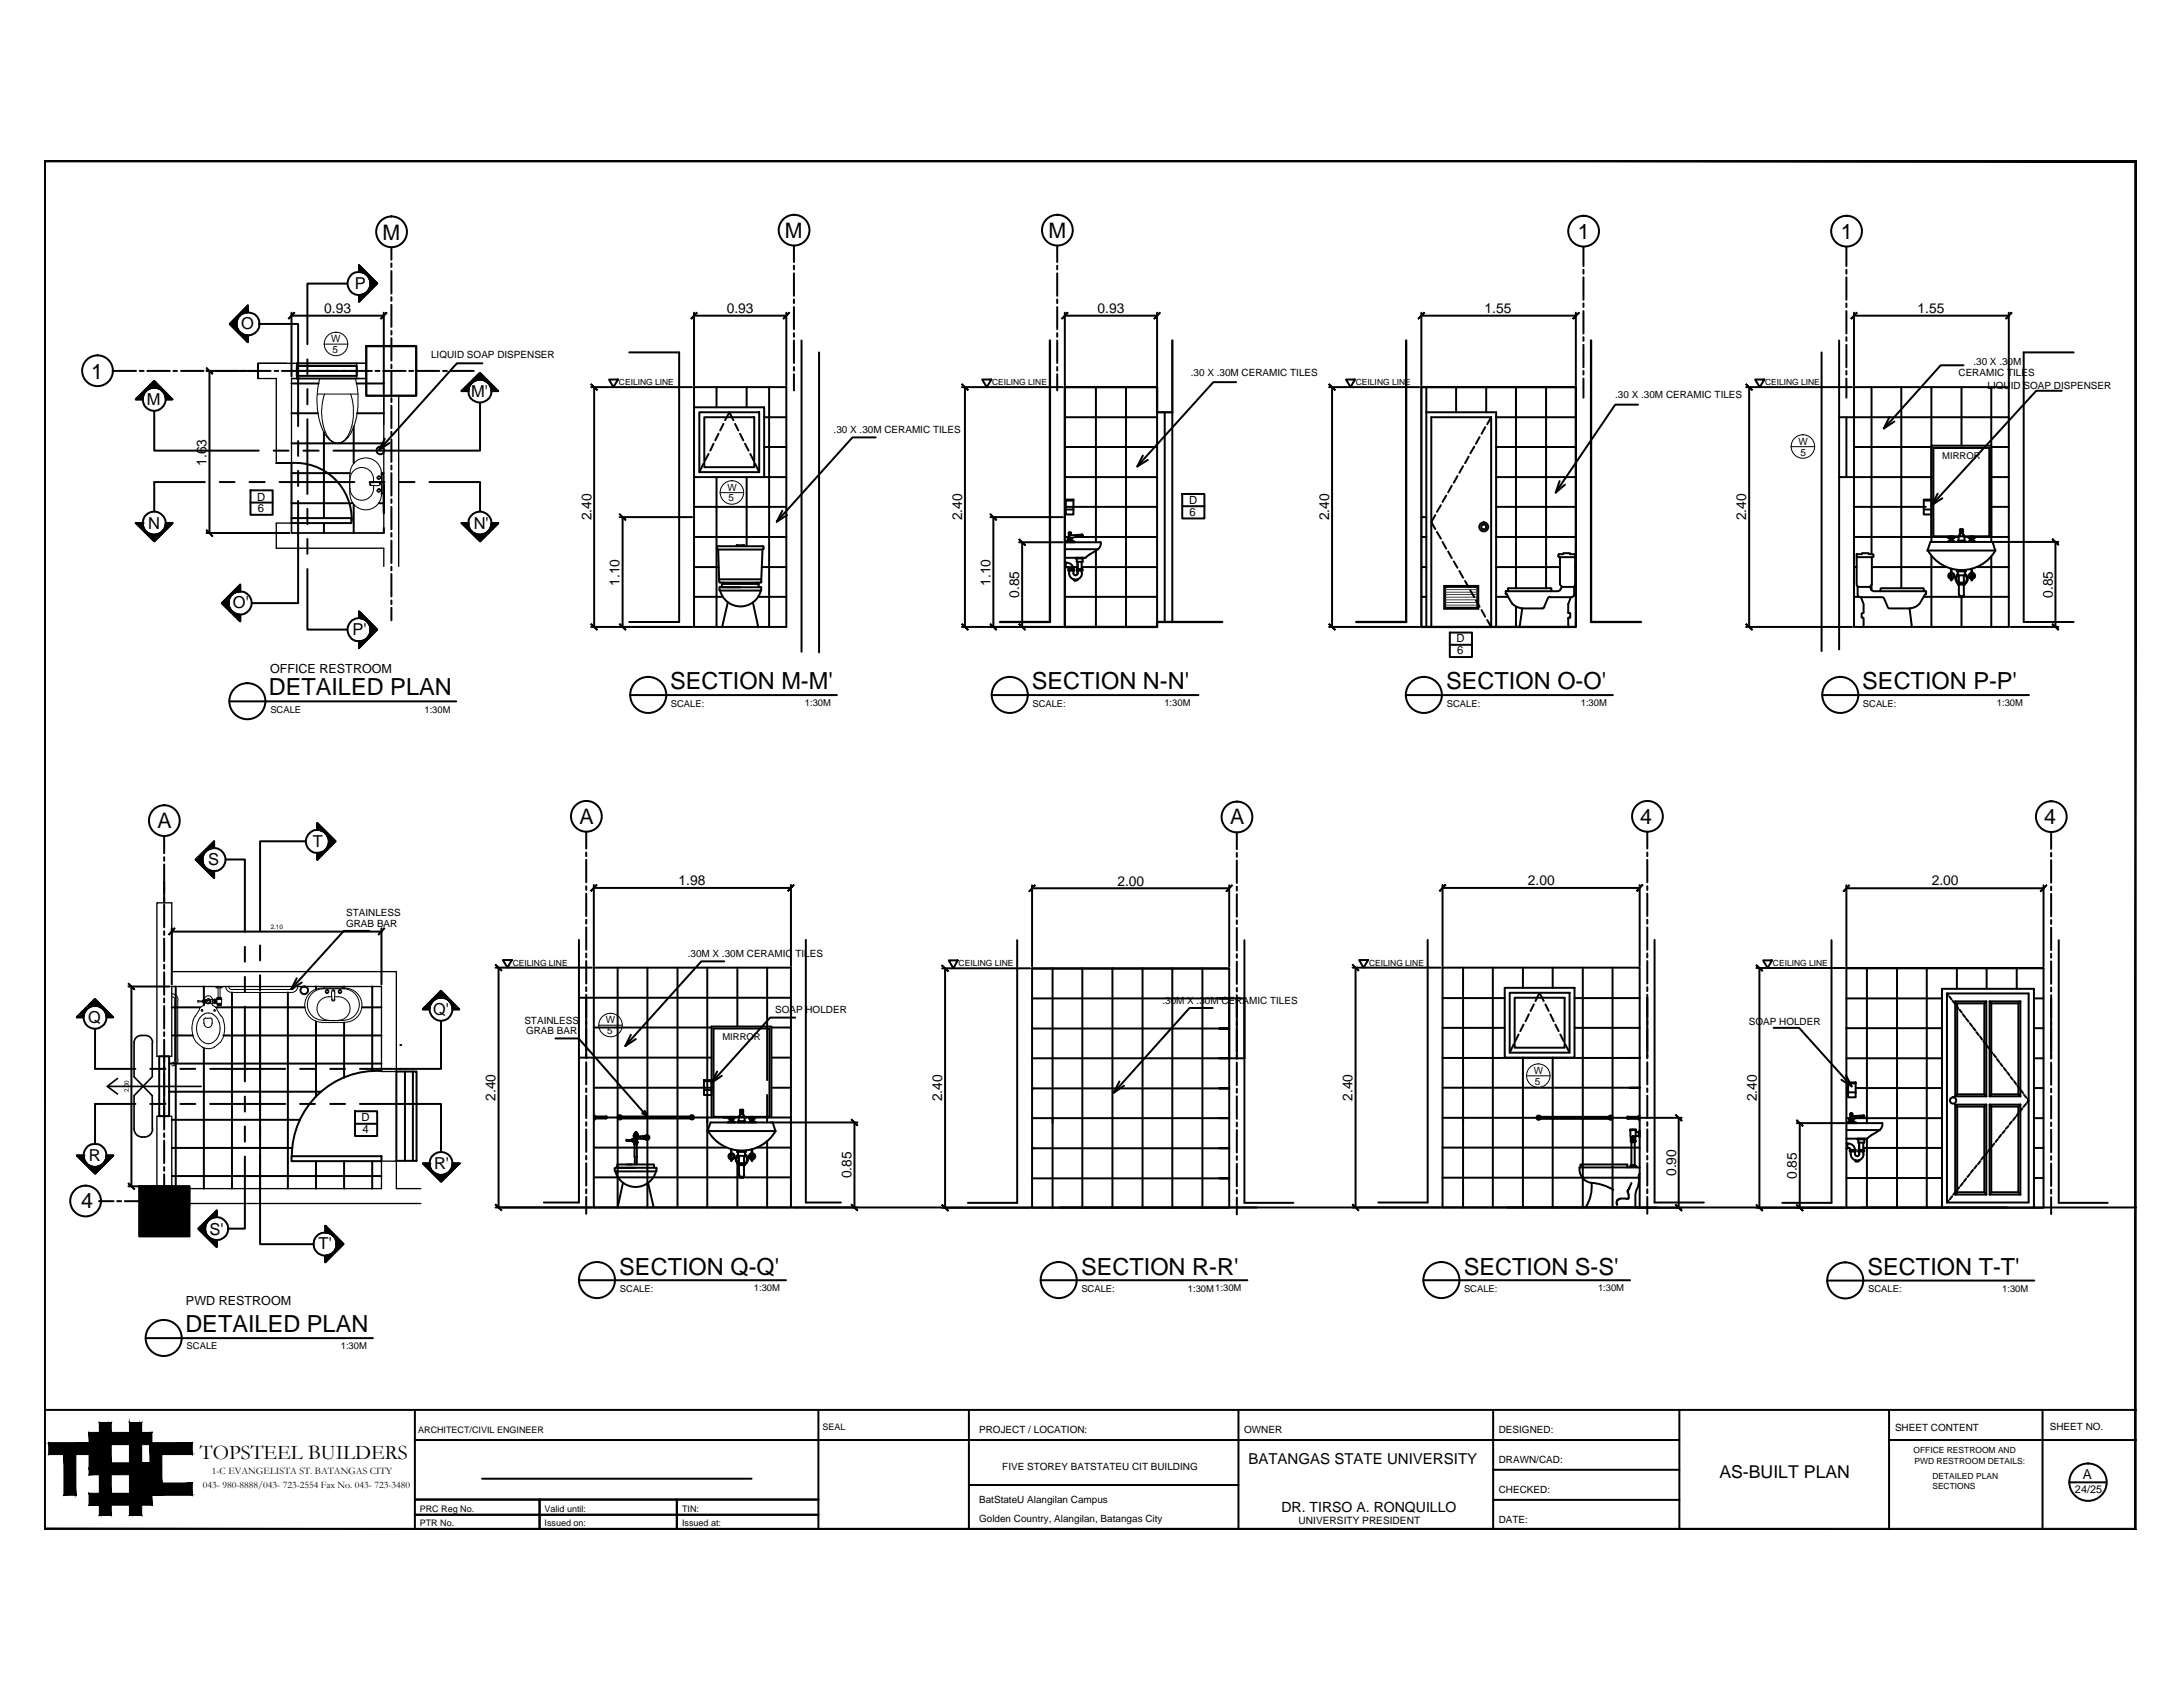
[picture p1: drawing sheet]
<svg xmlns="http://www.w3.org/2000/svg" width="279mm" height="216mm" viewBox="0 0 279 216" stroke-linecap="round" stroke-linejoin="round" font-family="sans-serif">
<defs><g id="words">
<g font-size="3">
<text x="34.4" y="89">DETAILED PLAN</text>
<text x="85.8" y="88.2">SECTION M-M'</text>
<text x="132.1" y="88.2">SECTION N-N'</text>
<text x="185.1" y="88.2">SECTION O-O'</text>
<text x="238.4" y="88.2">SECTION P-P'</text>
<text x="79.3" y="163.1">SECTION Q-Q'</text>
<text x="138.4" y="163.1">SECTION R-R'</text>
<text x="187.3" y="163.1">SECTION S-S'</text>
<text x="239" y="163.2">SECTION T-T'</text>
<text x="23.7" y="170.4">DETAILED PLAN</text>
</g>
<g font-size="2.7">
<text x="49" y="30.7">M</text>
<text x="100.5" y="30.5">M</text>
<text x="134.2" y="30.5">M</text>
<text x="201.9" y="30.6">1</text>
<text x="235.6" y="30.6">1</text>
<text x="11.7" y="48.4">1</text>
<text x="20.2" y="106">A</text>
<text x="74.2" y="105.5">A</text>
<text x="157.5" y="105.5">A</text>
<text x="209.9" y="105.5">4</text>
<text x="261.6" y="105.5">4</text>
<text x="10.4" y="154.7">4</text>
<text x="25.6" y="186.7">TOPSTEEL BUILDERS</text>
</g>
<text font-size="2.3" x="220.1" y="189.1">AS-BUILT PLAN</text>
<g font-size="2.1">
<text x="45.4" y="37">P</text>
<text x="30.9" y="42.1">O</text>
<text x="18.8" y="51.8">M</text>
<text x="60.3" y="50.9">M'</text>
<text x="19" y="67.7">N</text>
<text x="60.6" y="67.7">N'</text>
<text x="29.8" y="77.9">O'</text>
<text x="45.1" y="81.3">P'</text>
<text x="26.6" y="110.7">S</text>
<text x="40" y="108.4">T</text>
<text x="11.3" y="130.9">Q</text>
<text x="55.4" y="129.9">Q'</text>
<text x="11.4" y="148.6">R</text>
<text x="55.6" y="149.6">R'</text>
<text x="26.8" y="158">S'</text>
<text x="40.8" y="159.9">T'</text>
</g>
<text font-size="1.9" x="159.8" y="187.4">BATANGAS STATE UNIVERSITY</text>
<g font-size="1.8">
<text x="41.5" y="40">0.93</text>
<text x="93" y="40">0.93</text>
<text x="140.5" y="40">0.93</text>
<text x="190" y="40">1.55</text>
<text x="245.4" y="40">1.55</text>
<text x="26.4" y="59.6" transform="rotate(-90 26.4 59.6)">1.63</text>
<text x="75.7" y="66.6" transform="rotate(-90 75.7 66.6)">2.40</text>
<text x="123.2" y="66.6" transform="rotate(-90 123.2 66.6)">2.40</text>
<text x="170.1" y="66.6" transform="rotate(-90 170.1 66.6)">2.40</text>
<text x="223.5" y="66.6" transform="rotate(-90 223.5 66.6)">2.40</text>
<text x="79.3" y="75" transform="rotate(-90 79.3 75)">1.10</text>
<text x="126.8" y="75" transform="rotate(-90 126.8 75)">1.10</text>
<text x="130.4" y="76.5" transform="rotate(-90 130.4 76.5)">0.85</text>
<text x="262.7" y="76.5" transform="rotate(-90 262.7 76.5)">0.85</text>
<text x="86.8" y="113.3">1.98</text>
<text x="143" y="113.3">2.00</text>
<text x="195.6" y="113.3">2.00</text>
<text x="247.2" y="113.3">2.00</text>
<text x="63.4" y="140.9" transform="rotate(-90 63.4 140.9)">2.40</text>
<text x="120.6" y="140.9" transform="rotate(-90 120.6 140.9)">2.40</text>
<text x="173.1" y="140.9" transform="rotate(-90 173.1 140.9)">2.40</text>
<text x="224.8" y="140.9" transform="rotate(-90 224.8 140.9)">2.40</text>
<text x="109" y="150.8" transform="rotate(-90 109 150.8)">0.85</text>
<text x="214.5" y="150.5" transform="rotate(-90 214.5 150.5)">0.90</text>
<text x="230" y="150.9" transform="rotate(-90 230 150.9)">0.85</text>
<text x="164" y="193.5">DR. TIRSO A. RONQUILLO</text>
</g>
<text font-size="1.7" x="266.6" y="189.3">A</text>
<g font-size="1.6">
<text x="34.6" y="86.1">OFFICE RESTROOM</text>
<text x="23.8" y="167">PWD RESTROOM</text>
</g>
<g font-size="1.4">
<text x="32.9" y="64.1">D</text>
<text x="33" y="65.5">6</text>
<text x="152.2" y="64.5">D</text>
<text x="152.2" y="66">6</text>
<text x="186.4" y="82.2">D</text>
<text x="186.5" y="83.7">6</text>
<text x="46.3" y="143.5">D</text>
<text x="46.4" y="145">4</text>
<text x="265.6" y="191.1">24/25</text>
</g>
<g font-size="1.3">
<text x="42.4" y="43.8">W</text>
<text x="42.6" y="45.1">5</text>
<text x="55.2" y="45.9">LIQUID SOAP DISPENSER</text>
<text x="252.6" y="46.7">.30 X .30M</text>
<text x="152.4" y="48.1">.30 X .30M CERAMIC TILES</text>
<text x="206.7" y="50.9">.30 X .30M CERAMIC TILES</text>
<text x="250.7" y="48.1">CERAMIC TILES</text>
<text x="254.4" y="49.8">LIQUID SOAP DISPENSER</text>
<text x="106.7" y="55.4">.30 X .30M CERAMIC TILES</text>
<text x="230.2" y="57">W</text>
<text x="230.4" y="58.3">5</text>
<text x="93.1" y="62.8">W</text>
<text x="93.2" y="64.1">5</text>
<text x="44.3" y="118.6">GRAB BAR</text>
<text x="44.3" y="117.3">STAINLESS</text>
<text x="88" y="122.4">.30M X .30M CERAMIC TILES</text>
<text x="67.1" y="131">STAINLESS</text>
<text x="77.5" y="131">W</text>
<text x="99.2" y="129.7">SOAP HOLDER</text>
<text x="148.8" y="128.5">.30M X .30M CERAMIC TILES</text>
<text x="223.8" y="131.2">SOAP HOLDER</text>
<text x="67.3" y="132.4">GRAB BAR</text>
<text x="77.7" y="132.3">5</text>
<text x="196.3" y="137.4">W</text>
<text x="196.4" y="138.8">5</text>
<text x="125.3" y="183.4">PROJECT / LOCATION:</text>
<text x="159.2" y="183.4">OWNER</text>
<text x="191.8" y="183.4">DESIGNED:</text>
<text x="242.5" y="183.1">SHEET CONTENT</text>
<text x="262.4" y="183.1">SHEET NO.</text>
<text x="26" y="190.4">043- 980-8888/043- 723-2554 Fax No. 043- 723-3480</text>
<text x="27.1" y="188.7">1-C EVANGELISTA ST. BATANGAS CITY</text>
<text x="128.3" y="188.2">FIVE STOREY BATSTATEU CIT BUILDING</text>
<text x="191.8" y="191.1">CHECKED:</text>
<text x="191.8" y="187.3">DRAWN/CAD:</text>
<text x="125.3" y="192.3">BatStateU Alangilan Campus</text>
<text x="125.3" y="194.8">Golden Country, Alangilan, Batangas City</text>
<text x="166.2" y="195">UNIVERSITY PRESIDENT</text>
<text x="191.8" y="194.9">DATE:</text>
</g>
<g font-size="1.2">
<text x="248.6" y="58.8">MIRROR</text>
<text x="34.6" y="91.2">SCALE</text>
<text x="54.3" y="91.2">1:30M</text>
<text x="85.9" y="90.4">SCALE:</text>
<text x="103" y="90.4">1:30M</text>
<text x="132.1" y="90.4">SCALE:</text>
<text x="149" y="90.4">1:30M</text>
<text x="185.2" y="90.4">SCALE:</text>
<text x="202.3" y="90.4">1:30M</text>
<text x="238.4" y="90.4">SCALE:</text>
<text x="255.6" y="90.4">1:30M</text>
<text x="92.5" y="133.1">MIRROR</text>
<text x="79.3" y="165.3">SCALE:</text>
<text x="96.5" y="165.3">1:30M</text>
<text x="138.4" y="165.3">SCALE:</text>
<text x="152" y="165.4">1:30M1:30M</text>
<text x="187.4" y="165.3">SCALE:</text>
<text x="204.5" y="165.3">1:30M</text>
<text x="239.1" y="165.4">SCALE:</text>
<text x="256.3" y="165.3">1:30M</text>
<text x="23.9" y="172.7">SCALE</text>
<text x="43.6" y="172.7">1:30M</text>
<text x="53.5" y="183.4">ARCHITECT/CIVIL ENGINEER</text>
<text x="105.3" y="183">SEAL</text>
<text x="53.7" y="195.3">PTR No.</text>
<text x="53.7" y="193.6">PRC Reg No.</text>
<text x="69.7" y="195.3">Issued on:</text>
<text x="69.7" y="193.6">Valid until:</text>
<text x="87.3" y="193.6">TIN:</text>
<text x="87.3" y="195.3">Issued at:</text>
</g>
<g font-size="1.1">
<text x="79.2" y="49.3">CEILING LINE</text>
<text x="127" y="49.3">CEILING LINE</text>
<text x="173.5" y="49.3">CEILING LINE</text>
<text x="225.9" y="49.3">CEILING LINE</text>
<text x="65.6" y="123.6">CEILING LINE</text>
<text x="122.7" y="123.6">CEILING LINE</text>
<text x="175.2" y="123.6">CEILING LINE</text>
<text x="226.9" y="123.6">CEILING LINE</text>
<text x="244.9" y="185.9">OFFICE RESTROOM AND</text>
<text x="245" y="187.3">PWD RESTROOM DETAILS:</text>
<text x="247.3" y="189.3">DETAILED PLAN</text>
<text x="247.3" y="190.6">SECTIONS</text>
</g>
<g font-size=".8">
<text x="34.6" y="118.8">2.10</text>
<text x="16.5" y="139.8" transform="rotate(-90 16.5 139.8)">2.00</text>
</g>
</g></defs>
<!-- layer: 0.3 -->
<g fill="none" stroke="#000" stroke-width=".25">
<path d="M77.9 48.6h1.2l-.6 .9zM125.7 48.6h1.2l-.6 .9zM172.3 48.6h1.1l-.5 .9zM224.6 48.6h1.2l-.6 .9zM249.7 72.8v1.5M249.7 73.3a.4 .4 0 0 0-.3 .4 .4 .4 0 0 0 .3 .4M249.7 73.4l-.1 .1-.1 .2 .1 .2 .1 .1M249.7 74.2h.1M249.8 72.8v1.5M249.8 73.4l.2 .1v.2v.2l-.2 .1M249.8 73.3a.4 .4 0 0 1 .4 .4 .4 .4 0 0 1-.4 .4M250.5 73h1.1v.1h-1.1z"/>
<path d="M250.6 74.6h.9v.2h-.9zM250.6 73.1v.5h.9v-.5M250.6 73.6l-.2 .5 .2 .5M250.6 73.4a.78 .78 0 0 0 0 1.3M250.7 73.6v1M250.7 74.8v1.3M250.8 76.1v.2M250.8 76.3h.5zM250.9 76.3v.1h.3v-.1M251.3 73.6v1M251.3 74.8v1.3M251.4 76.1l-.1 .2"/>
<path d="M251.5 73.4a.78 .78 0 0 1 0 1.3M251.5 73.6l.2 .5-.2 .5M252.3 72.8v1.5M252.3 73.3a.4 .4 0 0 0-.3 .4 .4 .4 0 0 0 .3 .4M252.3 73.4l-.1 .1-.1 .2 .1 .2 .1 .1M252.4 74.2h.1M252.4 72.8v1.5M252.4 73.4l.2 .1 .1 .2-.1 .2-.2 .1M252.4 73.3a.4 .4 0 0 1 .4 .4 .4 .4 0 0 1-.4 .4M64.4 122.9h1.1l-.5 .9zM121.4 122.9h1.2l-.6 1zM174 122.9h1.1l-.6 .9z"/>
<path d="M225.7 122.9h1.1l-.6 1zM63.8 154.5h209.6M93.6 147.1v1.5M93.6 147.6a.4 .4 0 0 0-.4 .4 .4 .4 0 0 0 .4 .4M93.6 147.7l-.2 .1v.2v.2l.2 .1M93.6 148.5h.1M93.7 147.7l.1 .1 .1 .2-.1 .2-.1 .1M93.7 147.6a.4 .4 0 0 1 .3 .4 .4 .4 0 0 1-.3 .4M94.3 147.3h1.2v.1h-1.2zM94.5 148.9h.8v.2h-.8zM94.5 147.4v.5h.8v-.5M94.5 147.9l-.2 .5 .2 .5"/>
<path d="M94.5 147.7a.78 .78 0 0 0 0 1.3M94.6 147.9v1M94.6 149.1v1.3M94.6 150.4l.1 .2M94.7 150.6h.5v.1h-.5zM94.8 150.7h.3M95.2 147.9v1M95.2 149.1v1.3M95.3 150.4l-.1 .2M95.4 147.7a.78 .78 0 0 1 0 1.3M95.4 147.9l.2 .5-.2 .5M96.2 147.1v1.5"/>
<path d="M96.2 147.6a.4 .4 0 0 0-.3 .4 .4 .4 0 0 0 .3 .4M96.2 147.7l-.1 .1-.1 .2 .1 .2 .1 .1M96.2 148.5h.1M96.3 147.1v1.5M96.3 147.7l.2 .1v.2v.2l-.2 .1M96.3 147.6a.4 .4 0 0 1 .4 .4 .4 .4 0 0 1-.4 .4M12.8 184.8v2.5M18 188.6v2.6M264.8 189.7h4.8"/>
<circle cx="267.2" cy="189.7" r="2.39"/>
</g>
<!-- layer: SHEET -->
<g fill="none" stroke="#000" stroke-width=".25">
<path d="M5.6 180.4h267.8M53.1 180.4v15.4M53.1 184.3h161.8M53.1 193.9h51.6M53.1 191.9h51.6M61.7 189.2h34.5M69.1 191.9v3.9M86.6 191.9v3.9M104.7 180.4v15.4M124 180.4v15.4M124 190h34.5M158.5 180.4v15.4"/>
<path d="M191.1 192h23.8M191.1 188.1h23.8M191.1 180.4v15.4M214.9 180.4v15.4M241.8 180.4v15.4M247.5 184.3h-5.7h31.6M261.4 180.4v15.4"/>
</g>
<!-- layer: WALL -->
<g fill="#000" stroke="#000" stroke-width=".13">
<path d="M5.6 20.5v.2h267.6zM5.6 20.5h267.8l-.2 .2z"/>
<path d="M273.4 20.5l-.2 .2v174.9zM273.4 20.5v175.3l-.2-.2z"/>
<path d="M5.8 20.5l-.2 175.3 .2-.2zM5.6 20.5h.2l-.2 175.3z"/>
<path d="M5.8 195.6l267.6 .2-.2-.2zM5.8 195.6l267.6 .2h-267.8z"/>
</g>
<!-- layer: 0.3 -->
<g fill="none" stroke="#000" stroke-width=".17">
<path d="M33 46.5v1.9v-1.9M33 46.5h5v1.9h-.7v10.9M33 48.4h2.4v10.9M35.4 59.3h1.9M45.6 46.5h1.3v1.9h-1.3zM45.6 46.5h1.3M49.1 50.6v17.6M51 50.6v21.9M37.3 66.9v1.3h11.8M37.3 66.9h-1.9v3.3h13.7v2.3M20.1 115.5h1.9v8.8h28.7v12.8h-1.9v-10.8h-26.8v8.9h-1.9zM20.1 151.8v-9h1.9v9"/>
<path d="M24.2 152.1h24.6v-3.5h1.9v3.5h3.2M24.2 154h29.7"/>
</g>
<!-- layer: 0 -->
<g fill="none" stroke="#000" stroke-width=".25">
<path d="M50.1 31.7v1.5M50.1 33.7v.5M50.1 34.7v2.9M50.1 38v.5M50.1 39v2.8M101.6 31.4v2.1M101.6 34v.5M101.6 35v2.9M101.6 38.3v.5M101.6 39.3v2.8M135.3 31.4v2.1M135.3 34v.5"/>
<path d="M135.3 35v2.9M135.3 38.3v.5M135.3 39.3v2.8M202.7 31.6v2.5M202.7 34.5v.5M202.7 35.5v2.9M202.7 38.8v.5M202.7 39.8v2.9M236.3 31.6v2.5M236.3 34.5v.5M236.3 35.5v2.9M236.3 38.8v.5"/>
<path d="M236.3 39.8v2.9M14.4 47.5h3M17.9 47.5h.5M18.9 47.5h2.8M22.2 47.5h.5M23.2 47.5h2.8M26.5 47.5h.5M27.5 47.5h2.9M30.8 47.5h.5M31.8 47.5h2.8M35.2 47.5h.4M36.1 47.5h11.5"/>
<path d="M38 46.8h7.6v1.3h-7.6zM48.1 47.5h.5M49 47.5h2.9M49.2 56.1l-.7 1.5 1.3-.9M50.1 42.3v.5M50.1 43.3v2.9M50.1 46.7v.4M50.1 47.6v2.9M50.1 50.9v.5M50.1 51.9v2.9M50.1 55.3v.5M50.1 56.2v2.9"/>
<path d="M50.1 59.6v.5M52.4 47.5h.5M53.4 47.5h2.8M56.7 47.5h.5M57.7 47.5h2.9M61.7 46.5h-3.2l-10 11.1M101.6 42.6v.5M101.6 43.6v2.9M101.6 47v.4M101.6 47.9v2.1M112.1 56h-3l-9.7 10.8M135.3 42.6v.5"/>
<path d="M135.3 43.6v2.9M135.3 47v.4M135.3 47.9v2.1M146.3 58.3l-.7 1.4 1.3-.8M158.2 48.9h-2.9l-9.7 10.8M202.7 43.2v.4M202.7 44.1v2.9M202.7 47.5v.4M202.7 48.4v2.5M209.6 51.8h-2.9l-7.6 11.2M236.3 43.2v.4M236.3 44.1v2.9"/>
<path d="M236.3 47.5v.4M236.3 48.4v2.5M241.8 53.4l-.7 1.4 1.4-.9M251.3 46.8h-2.9l-7.3 8M263.9 50h-3.3l-13.3 14.6M32.1 62.8h2.8v3.1h-2.8zM32.1 64.3h2.8M49.1 62v3.7M49.1 67.6v.6M50.1 60.6v2.8M50.1 63.9v.5M50.1 64.9v2.8"/>
<path d="M50.1 68.2v.5M50.1 69.2v2.9M50.1 72.5v.5M50.1 73.5v2.8M50.1 76.8v.5M50.1 77.8v1.6M100.1 65.4l-.7 1.4 1.3-.9M151.3 63.2h2.8v3.2h-2.8zM151.3 64.8h2.8M199.6 61.6l-.5 1.4 1.2-1M248 63.2l-.7 1.4 1.3-.8M185.6 81h2.8v3.1h-2.8z"/>
<path d="M185.6 82.5h2.8M21 107v2.2M21 109.7v.5M21 110.6v3.8M21 114.9v.4M21 115.8v2.9M21 119.2v.4M47.3 119.1h-3.3l-6.7 7.5M75 106.4v2.2M75 109.1v.5M75 110v2.9M75 113.4v.5"/>
<path d="M75 114.4v2.8M75 117.7v.5M75 118.7v2.9M158.3 106.5v2.2M158.3 109.1v.6M158.3 110.1v2.9M158.3 113.5v.5M158.3 114.4v2.9M158.3 117.8v.5M158.3 118.8v2.8M210.8 106.4v2.2M210.8 109.1v.5"/>
<path d="M210.8 110v2.9M210.8 113.4v.5M210.8 114.4v2.8M210.8 117.7v.5M210.8 118.7v2.9M262.5 106.5v2.1M262.5 109.1v.5M262.5 110.1v2.9M262.5 113.5v.4M262.5 114.4v2.9M262.5 117.7v.6M262.5 118.7v2.9"/>
<path d="M21 120.1v2.9M21 123.5v.5M21 124.4v2.9M21 127.8v.5M21 128.7v2.9M21 132.1v.5M21 133.1v2.8M21 136.4v.5M21 137.4v2.9M38 125.2l-.7 1.4 1.3-.9M48.8 137.1a10.9 10.9 0 0 0-11.4 10.8M71.1 132.9h3l8.8 10"/>
<path d="M75 122v.5M75 123v2.9M75 126.3v.5M75 127.3v2.9M75 130.7v.4M75 131.6v2.9M75 135v.4M75 135.9v2.9M75 139.3v.5M80.7 132.4l-.7 1.5 1.4-.9M91.8 137.1l-.7 1.5 1.3-.9M92.7 123h-2.9l-9.8 10.9"/>
<path d="M101.8 130.2h-3.2l-7.5 8.4M143.3 138.4l-.7 1.4 1.3-.8M155.2 129h-3l-9.6 10.8M158.3 122.1v.5M158.3 123.1v2.8M158.3 126.4v.5M158.3 127.4v2.8M158.3 130.7v.5M158.3 131.7v2.8M158.3 135.1v.4M158.3 136v2.9M158.3 139.3v.5"/>
<path d="M210.8 122v.5M210.8 123v2.9M210.8 126.3v.5M210.8 127.3v2.9M210.8 130.7v.4M210.8 131.6v2.9M210.8 135v.4M210.8 135.9v2.9M210.8 139.3v.5M227 131.5h3.3l6.7 7.5M236.3 137.6l.7 1.4-1.3-.8M262.5 122.1v.5"/>
<path d="M262.5 123v2.9M262.5 126.4v.5M262.5 127.4v2.8M262.5 130.7v.5M262.5 131.7v2.8M262.5 135v.5M262.5 136v2.8M262.5 139.3v.5M12.7 153.7h1.8M15 153.7h.5M16 153.7h1.8M21 140.7v.5"/>
<path d="M21 141.7v2.8M21 145v.5M21 146v2.9M21 149.4v.4M21 150.3v1.5M24.2 151.8v2.6M45.4 142.2h2.9v3.2h-2.9zM45.4 143.8h2.9M75 140.2v2.9M75 143.6v.5M75 144.5v2.9M75 147.9v.5"/>
<path d="M75 148.9v2.8M75 152.2v.5M75 153.2v2.1M82.5 142.2l.4 .7-.7-.4M158.3 140.3v2.9M158.3 143.7v.5M158.3 144.6v2.9M158.3 148v.4M158.3 148.9v2.9M158.3 152.3v.5M158.3 153.3v2.1M210.8 140.2v2.9"/>
<path d="M210.8 143.6v.5M210.8 144.5v2.9M210.8 147.9v.5M210.8 148.9v2.8M210.8 152.2v.5M210.8 153.2v2.1M262.5 140.3v2.8M262.5 143.7v.4M262.5 144.6v2.9M262.5 148v.4M262.5 148.9v2.9M262.5 152.2v.6"/>
<path d="M262.5 153.2v2.2"/>
<circle cx="50.1" cy="29.7" r="1.97"/>
<circle cx="101.6" cy="29.5" r="1.97"/>
<circle cx="135.3" cy="29.5" r="1.97"/>
<circle cx="202.7" cy="29.6" r="1.97"/>
<circle cx="236.3" cy="29.6" r="1.97"/>
<circle cx="12.5" cy="47.4" r="1.97"/>
<circle cx="21" cy="105" r="1.97"/>
<circle cx="75" cy="104.5" r="1.97"/>
<circle cx="158.3" cy="104.6" r="1.97"/>
<circle cx="210.9" cy="104.5" r="1.97"/>
<circle cx="262.5" cy="104.5" r="1.97"/>
<circle cx="11" cy="153.7" r="1.97"/>
</g>
<path d="M46.9 44.3h6.4v6.3h-6.4zM17.8 151.8h6.4v6.4h-6.4z" fill="none" stroke="#000" stroke-width=".3"/>
<!-- layer: 0.2 -->
<g fill="none" stroke="#000" stroke-width=".25">
<path d="M236.3 53.4v7.7M37.3 66.3h7.7v.6h-7.7zM91.8 70v.2M91.8 70.2l.1 .1M91.8 69.9h5.8M91.8 70.3h5.8M91.9 69.9l-.1 .1M91.9 70.3l.1 4.2M92 74.1h5.4M92.1 75.2v.3M92.1 74.5h.1M92.1 75.5l.1 .1"/>
<path d="M92.1 74.6h5.3M92.1 75.2h5.2M92.1 75.6h5.2M92.2 75.1l-.1 .1M92.4 74.8v.3M92.4 75l.1 .1M92.5 74.7h4.5M92.5 74.7l-.1 .1M92.6 74.6v.1M93.1 77.1l-.7 3.1M94.2 69.8v.1M94.3 69.8h.9"/>
<path d="M94.4 69.7l-.1 .1M95.2 69.7l.1 .1M95.2 69.8v.1M96.4 77.1l.6 3.1M96.9 74.6v.1M97 74.6v.1M97.1 74.7v.1M97.1 74.8v.3M97.1 75v.1M97.4 75.1v.1M97.4 75.5a2.7 2.7 0 0 1-2.6 2.1 2.7 2.7 0 0 1-2.6-2M97.4 75.2v.3"/>
<path d="M97.5 74.5h-.1M97.6 70.3l-.2 4.2M97.7 69.9v.4M136.3 72h.1v.7h-.1M136.3 69.3h1.3v.1h-1.3h4.6M136.3 71.4h2.7M136.3 70.3h4.3M136.4 63.9h1v1.9h-1zM136.4 72.6h.1M136.4 72h.1M136.6 72.6h.1l.1 .2M136.6 72a.83 .83 0 0 1 .8 .8"/>
<path d="M136.7 69.2h.4M136.7 69v.2h.5v-.2M136.7 69.2l-.2 .1M136.7 72.8h.8v.2h-.8zM136.8 68.9h.1M136.8 69.1h.2M136.8 68.2h.2v.1h-.2zM136.8 68.3l.1 .1M136.8 68.5l-.1 .3M136.8 69l-.2 .3M136.8 73a.94 .94 0 0 0 .6 1.2M136.8 68.8h.2v.3h-.2z"/>
<path d="M136.8 68.5v-.1h.2v.1M136.8 68.1h.2M136.9 68.1l-.1 .1M137 68.9h.1M137 68.1l.1 .1M137.1 69l.2 .3M137.1 68.3l-.1 .1M137.2 68.8h.1M137.2 69.2l.1 .1M137.4 73v.4a.28 .28 0 0 0 .3 .2 .28 .28 0 0 0 .2-.2v-.4M137.4 74.2h.5M137.4 74.2h.1"/>
<path d="M137.5 74.2v.1h.3v-.1M137.7 71.4v.1h1v-.1M137.8 72.8h.8v.2h-.8zM137.8 71.5v.4h.8v-.4M137.9 74.2h.1M137.9 71.9v.9M137.9 73v.4M138.2 68.6l-1 .2M138.2 68.6h.1M138.4 68.4l-1.6 .1M138.4 71.9v.9M138.4 73v.4"/>
<path d="M138.5 68.4l.1 .1M138.5 73.4a.83 .83 0 0 1-.6 .8M138.6 68.5l-.1 .1h-.3M139.5 70.9l-.5 .5M140.9 69.4a1.19 1.19 0 0 1-.9 1.2l-.5 .3M192.7 75.7l.1 .3M192.8 75.7h6.6M192.8 76h.1M192.8 75.6l-.1 .1M192.9 76.1l.7 1.1M193.1 75.3h5.4l.1 .4M193.1 75.3l-.1 .4"/>
<path d="M193.5 77.2a2.1 2.1 0 0 0 1.3 .7M194.8 77.9h2.6M194.8 77.9l-.3 2.3M197.6 77.7l-.2 .2M198.1 76.6l-.5 1.1M198.3 76.4h2.9M198.4 76.4l-.3 .2M199.4 71v.2M199.5 71.2l.1 .1M199.5 70.9h.5M199.6 70.9l-.1 .1M199.7 71.3v3.4"/>
<path d="M199.7 74.8l.2 .3h1.4M199.7 75.5l-.2 .1M199.9 75.1l-.2 .4M200.7 78.4l.1 .1M200.8 79.1h.1M200.8 78.5h.1M200.8 79.1l-.1 1.1M200.9 78.5h.1M200.9 70.9v-.1h-.8l-.1 .1M201 70.9h.1M201 78.5l-.1 .6M201 70.9h.6v.4h-2.1"/>
<path d="M201.1 76.4l-.4 .9v1.1M201.5 75.1v1l-.2 .2-.1 .1M201.6 71.3v3.6M201.6 74.8l-.1 .3h-.2M246.2 63.9h1v1.9h-1zM90.1 138.2h1v1.9h-1zM158.3 127.8v7.6M210.8 127.7v7.7M236.5 138.5h1v1.9h-1zM262.5 127.7v7.7M37.3 148h11.5v.6h-11.5zM78.7 149.5v.3"/>
<path d="M78.7 149.8l.1 .1M78.8 149.9a2.69 2.69 0 0 0 2.6 2 2.69 2.69 0 0 0 2.6-2M78.8 149.5h5.2M78.8 149.9h5.2M78.8 149.5h-.1M79 149.1v.3M79 149.3l.1 .1M79.3 142.9h9.2M79.3 143.1h9.2M79.3 142.8l-.1 .2 .1 .1M79.7 151.4l-.6 3.1M82.9 151.4l.8 3.1"/>
<path d="M83.6 149l-4.6 .1M83.6 149l.1 .1M83.7 149.3l-.1 .1M83.7 149.1v.3M84 149.5h.1M84 149.5v.3M84 149.8v.1M88.6 142.8l.1 .2-.1 .1M196.9 142.9h9.2M196.9 143.2h9.2M196.9 142.9l-.1 .1 .1 .2M206.2 142.9l.1 .1-.1 .2"/>
<path d="M236.3 146.3h.1v.7h-.1M236.3 143.7h1.3h-1.3h4.6M236.3 145.7h2.6M236.3 144.6h4.3M236.4 146.9l.4 .1 .1 .2M236.4 146.4a.85 .85 0 0 1 1 .8M236.7 143.6h.5M236.7 143.5h.5M236.7 143.3v.2M236.7 143.5l-.1 .1M236.7 147.2h.8v.2h-.8zM236.8 143.3h.1"/>
<path d="M236.8 143.2h.1M236.8 143.4h.3M236.8 142.6h.3v.1h-.3zM236.8 142.7h.1M236.8 142.9l-.1 .3M236.9 143.3l-.3 .3M236.9 147.4a.94 .94 0 0 0 .6 1.1M236.9 143.1h.1v.3h-.1zM236.9 142.5h.2M236.9 142.5h-.1M237 142.7h-.1v.1M237 142.7v.1"/>
<path d="M237 143.3h.1M237 143.2h.1M237.1 142.7h-.1M237.1 143.3l.2 .3-.1-.1M237.2 143.2h.1M237.2 143.3v.2M237.4 147.4v.3a.28 .28 0 0 0 .3 .3 .28 .28 0 0 0 .3-.3v-.3M237.5 148.5v.1h.4v-.1M237.5 148.5h.1M237.5 148.5h.4M237.5 148.6h.3M237.7 145.7v.1h1v-.1"/>
<path d="M237.8 147.2h.8v.2h-.8zM237.8 145.8v.4h.8v-.4M237.9 148.5h.1M237.9 146.2v1M237.9 147.4v.4M238 146.2v1M238.2 143l-1 .2M238.3 142.9h.1M238.3 143h.2M238.5 142.8h-1.7M238.5 146.2v1M238.5 147.4v.3"/>
<path d="M238.5 142.7l.1 .2M238.5 147.7a.83 .83 0 0 1-.6 .8M238.6 142.9l-.1 .1M239.5 145.3l-.5 .4M240.9 143.7a1.19 1.19 0 0 1-.8 1.3l-.6 .3"/>
<circle cx="48.7" cy="57.7" r=".49"/>
<circle cx="136.7" cy="68.9" r=".06"/>
<circle cx="136.9" cy="68.9" r=".06"/>
<circle cx="137.2" cy="68.9" r=".06"/>
<circle cx="38.9" cy="126.7" r=".49"/>
<circle cx="236.7" cy="143.2" r=".06"/>
<circle cx="237" cy="143.2" r=".06"/>
<circle cx="237.2" cy="143.2" r=".06"/>
</g>
<!-- layer: 0.1 -->
<g fill="none" stroke="#000" stroke-width=".25">
<path d="M31.7 39.9v.1M31.7 39.9l-.1 .1M31.7 39.8l-.1 .2M31.7 39.8l-.2 .2M31.7 39.7l-.3 .3M31.7 39.6l-.4 .4M31.7 39.6l-.5 .5M31.7 39.5l-.6 .6M31.7 39.4l-.7 .8M31.7 39.3l-2.2 2.3M31.7 39.3l-2.2 2.2M31.7 39.2l-2.3 2.3"/>
<path d="M31.7 39.1l-2.3 2.4M45.9 37.8h.1M46 34l-.1 .1M46 34h-.1M46 37.8l-.1 .1M46 34.1h-.1M46.1 34.1l-.2 .1M46.1 37.7l-.2 .2M46.1 34.1l-.2 .2M46.2 34.2l-.3 .2M46.2 34.1l-.3 .2M46.2 37.7l-.3 .3"/>
<path d="M46.2 34.2l-.3 .3M46.3 37.7l-.4 .4M46.3 34.3l-.4 .3M46.3 34.3l-.4 .4M46.4 37.7l-.5 .4M46.4 34.4l-.5 .4M46.4 34.4l-.4 .4M46.5 37.6l-.6 .6M46.5 34.4l-.4 .4M46.5 34.5l-.3 .3M46.5 34.6l-.3 .2M46.6 37.6l-.7 .6"/>
<path d="M46.6 34.6l-.3 .3M46.6 34.6l-.2 .3M46.7 34.7l-.2 .2M46.7 34.6l-.3 .3M46.8 37.5l-.9 .8M46.8 34.7l-.2 .2M46.8 34.8l-.2 .1M46.8 34.9l-.1 .1M46.8 34.8l-.1 .2M46.9 34.9l-.1 .1M46.9 34.9l-.1 .2M47 34.9l-.2 .2"/>
<path d="M47 35l-.1 .2M47 35l-.1 .1M47 35.1l-.1 .1M47.1 35.1l-.1 .1M47.2 35.2l-.2 .1M47.2 35.2l-.1 .2M47.3 35.2l-.2 .2M47.3 35.3l-.1 .1M47.3 35.4l-.1 .1M47.4 35.4l-.2 .1M47.4 35.4l-.1 .2M47.5 35.4l-.2 .3"/>
<path d="M47.5 35.5l-.2 .2M47.6 35.6l-.3 .2M47.6 35.6l-.2 .3M47.7 35.7l-.3 .3M47.8 35.7l-.4 .4M47.8 35.8l-.4 .4M47.9 35.9l-.5 .4M47.9 35.8l-.5 .5M47.9 35.9l-.5 .5M47.9 35.9l-.5 .6M48 36l-.6 .5M48 36l-.6 .7"/>
<path d="M48 36l-.6 .6M48.1 36.1l-.8 .8M48.1 36.1l-.9 1M48.2 36.2l-2.3 2.3M48.2 36.2l-2.3 2.2M48.2 36.3l-2.3 2.2M48.3 36.3l-2.4 2.3M17.4 51.1h.1M17.5 51v.1M17.5 51.1h.1M17.5 51l.1 .1M17.5 50.9l.2 .2"/>
<path d="M17.6 50.9l.2 .2M17.6 50.9l.3 .2M17.7 50.8l.3 .3M17.8 50.7l.3 .4M17.8 50.7l.4 .4M17.8 50.6l.5 .5M17.9 50.6l.4 .4M17.9 50.6l.4 .3M18 50.5l.3 .4M18 50.5l.3 .3M18 50.4l.3 .3M18.1 50.4l.2 .2"/>
<path d="M18.1 50.3l.2 .3M18.2 50.3l.2 .2M18.3 50.2l.1 .2M18.3 50.2l.2 .1M18.3 50.1l.2 .2M18.4 50.1l.1 .1M18.4 50.1l.2 .1M18.5 50l.1 .1M18.5 50.1l.1 .1M18.6 49.9l.1 .2M18.6 49.9l.1 .1-.1-.1M18.6 49.8l.2 .2"/>
<path d="M18.7 49.8l.1 .1M18.7 49.8l.2 .1M18.8 49.7l.1 .2M18.8 49.7l.2 .1M18.8 49.7l.1 .1M18.9 49.6l.1 .2M18.9 49.6l.2 .2M18.9 49.5l.2 .3M19 49.5l.2 .2M19 49.5l.1 .2M19 49.5l.3 .2M19.1 49.4l.2 .3"/>
<path d="M19.1 49.4l.3 .3M19.1 49.3l.4 .3M19.1 49.4l.3 .2M19.2 49.3l.3 .3M19.2 49.2l.4 .4M19.3 49.2l.4 .4M19.3 49.2l.5 .4M19.4 49.1l.5 .5M19.4 49.1l.6 .5M19.4 49l.6 .6M19.5 49l.7 .7M19.5 49l.6 .7"/>
<path d="M19.5 49l.8 .8M19.6 48.9l.9 .9M19.6 48.9l1.1 1.1M19.7 48.8l2.2 2.3M19.7 48.9l2.2 2.2M19.7 48.8l2.3 2.3M20.9 50.1l.9 1M21 50.3l.7 .8M21.1 50.5l.6 .6M21.1 50.6l.5 .5M21.2 50.7l.4 .4M21.2 50.8l.3 .3"/>
<path d="M21.2 50.9l.2 .2M21.2 51l.1 .1M26.4 47.5h6.4M26.8 47.5v20.7M30.3 41.8l-.3 .3M30.3 41.7l-.4 .3M30.3 41.6l-.4 .4M30.3 41.6l-.4 .3M30.3 41.5l-.4 .4M30.3 41.4l-.5 .5M30.3 41.4l-.5 .4M30.3 41.3l-.5 .5"/>
<path d="M30.3 41.2l-.6 .6M30.3 41.1l-.6 .7M30.3 41.9l-.2 .2M30.3 41.8l-.2 .3M30.3 41l-.7 .7M30.4 42l-.2 .2M30.4 42l-.3 .2M30.4 41l-.8 .7M30.4 42.1l-.2 .2M30.4 40.8l-.8 .8M30.5 42.2l-.2 .1M30.5 42.1l-.2 .2"/>
<path d="M30.5 42.3l-.1 .1M30.5 42.2l-.2 .2M30.5 40.7l-.9 .9M30.6 42.3l-.1 .2M30.6 42.4l-.1 .2M30.7 42.5l-.2 .1M30.7 42.5l-.1 .1M30.7 42.6l-.1 .1M30.8 42.6l-.1 .1M30.8 42.6l-.1 .2M30.9 42.6l-.2 .2M31 42.7l-.2 .2"/>
<path d="M31 42.8l-.1 .1M31.1 42.8l-.2 .1M31.1 42.8l-.1 .2M31.2 42.8l-.2 .2M31.2 42.9l-.2 .2M31.3 42.9l-.3 .2M31.3 42.9l-.2 .2M31.4 42.9l-.3 .3M31.5 42.9l-.3 .3M31.6 42.9l-.4 .4M31.6 42.9l-.3 .4M31.7 42.9l-.4 .4"/>
<path d="M31.7 43.7v.1M31.7 43.7h.1M31.7 43.6l-.1 .1M31.7 43.5l-.1 .2M31.7 43.5l-.1 .1M31.7 43.4l-.1 .2M31.7 43.4l-.2 .2M31.7 43.3l-.2 .2M31.7 43.2l-.2 .3M31.7 43.2l-.3 .2M31.7 43.1l-.3 .3M31.7 43l-.4 .4"/>
<path d="M31.7 42.9l-.4 .5M37.3 40v8.2M37.3 59.3v7M37.3 40.4h11.8M37.3 59.3a7.2 7.2 0 0 1 7.7 7.3M38 48.4h7.6M38 46.5h7.6M49.1 40v10.4M59.1 50.1h.1M59.2 50l.1 .1M59.2 50v.1M59.2 49.9l.1 .2"/>
<path d="M59.2 49.9l.2 .2M59.3 49.9l.2 .2M59.3 49.8l.3 .3M59.3 49.8l.2 .3M59.4 49.8l.3 .3M59.4 49.7l.3 .4M59.5 49.7l.3 .4M59.5 49.6l.5 .5M59.5 49.7l.4 .4M59.5 49.6l.5 .4M59.6 49.5l.4 .4M59.7 49.5l.3 .3"/>
<path d="M59.7 49.4l.3 .3M59.7 49.4l.3 .2M59.8 49.4l.2 .2M59.8 49.3l.2 .2M59.9 49.2l.2 .3M59.9 49.3l.1 .2M59.9 49.2l.2 .2M60 49.2l.1 .2M60 49.2l.1 .1M60 49.1l.2 .1M60 49.1l.2 .2M60.1 49l.1 .2"/>
<path d="M60.1 49l.2 .2M60.2 49l.1 .1M60.2 48.9l.1 .1M60.3 48.9l.1 .1M60.3 48.8l.2 .2M60.4 48.7l.1 .2M60.4 48.8l.1 .1M60.4 48.7l.2 .2M60.5 48.7l.1 .1M60.6 48.6l.1 .1M60.6 48.6l.1 .2M60.6 48.5l.2 .2"/>
<path d="M60.7 48.5l.2 .2M60.7 48.4l.3 .3M60.7 48.4l.2 .3M60.8 48.4l.2 .2M60.8 48.4l.3 .2M60.8 48.3l.3 .3M60.9 48.2l.4 .4M60.9 48.3l.3 .3M61 48.2l.4 .4M61 48.1l.4 .5M61.1 48.1l.5 .5M61.1 48.1l.4 .5"/>
<path d="M61.1 48l.6 .6M61.2 48l.7 .7M61.2 47.9l.9 .8M61.2 47.9l.7 .8M61.3 47.9l.9 .9M61.3 47.9l2.3 2.2M61.4 47.8l2.2 2.3M61.4 47.7l2.3 2.4M61.4 47.8l2.3 2.3M62.7 49.2l.8 .9M62.8 49.4l.6 .7M62.8 49.5l.5 .6"/>
<path d="M62.8 49.6l.5 .5M62.9 49.7l.3 .4M62.9 49.8l.2 .3M62.9 49.9l.1 .2M62.9 50.1h.1M62.9 50l.1 .1M75.7 49.5h12.9M76 49.5v30.7M88.8 40.4h11.8M88.8 40v9.3M88.9 52.1h8.9v9h-8.9M89.5 52.8h7.7v7.6h-7.7z"/>
<path d="M90.1 53.4h6.4v6.4h-6.4zM98.4 49.5v30.7M100.6 40v9.3M104.8 45.1v38.4M123.1 49.5h12.9M123.5 49.5v30.7M136.3 40.4h11.8M136.3 40v9.3M148.1 40v9.3M148.1 52.8v26.8M149.1 52.8v26.8M150 52.8v26.8"/>
<path d="M170.1 49.5h11.6M170.5 49.5v30.7M181.9 40.4h19.8M181.9 40v9.3M201.7 40v9.3M223.5 49.5h13.5M223.9 49.5v30.7M233.1 45.1v38.2M235.4 53.4v7.7M237.3 40v9.3M237.3 53.4v7.7M237.3 40.4h19.8"/>
<path d="M239.5 49.5v21.4M257.1 40v9.3M17.4 66.9l2.3 2.4M17.5 66.9l2.3 2.3M17.6 66.9l2.2 2.3M17.6 66.9l2.3 2.3M17.7 66.9l.8 .8M17.8 66.9l.6 .7M17.8 66.9l.5 .6M17.9 66.9l.4 .5M18 66.9l.3 .4M18 66.9l.3 .3"/>
<path d="M18.1 66.9l.2 .2M18.2 66.9l.1 .1M18.3 66.9h.1M19 68.2l.9 .9M19.1 68.3l.8 .8M19.2 68.3l.8 .8M19.3 68.4l.7 .6M19.4 68.4l.6 .6M19.5 68.4l.5 .6M19.6 68.4l.5 .5M19.7 68.4l.4 .5M19.7 68.4l.5 .4"/>
<path d="M19.8 68.4l.4 .4M19.9 68.4l.3 .4M20 68.4l.3 .3M20.1 68.4l.3 .3M20.1 68.4l.3 .2M20.2 68.3l.2 .3M20.2 68.3l.3 .3M20.3 68.3l.2 .2M20.4 68.3l.1 .2M20.4 68.3l.2 .1M20.5 68.2l.1 .2M20.5 68.2l.2 .1"/>
<path d="M20.6 68.2l.1 .1M20.6 68.1l.2 .2M20.7 68.1l.1 .1M20.7 68l.1 .2M20.8 68l.1 .2M20.8 68l.1 .1M20.8 67.9l.2 .1M20.9 67.9l.1 .1M21 67.7l.1 .2M21 67.8l.1 .1M21 67.7l.2 .1M21.1 68l-.2-.2 .2 .2"/>
<path d="M21.1 67.6l.1 .2M21.1 67.7l.1 .1M21.1 67.5l.2 .2M21.1 67.4l.3 .2M21.1 67.4l.3 .3M21.1 67.5l.3 .2M21.2 67.1l.4 .4M21.2 67.2l.3 .3M21.2 67.3l.2 .3M21.2 66.9l.4 .5M21.2 67l.4 .4M21.3 66.9l.4 .4"/>
<path d="M21.4 66.9l.3 .4M21.5 66.9l.3 .3M21.6 66.9l.2 .3M21.6 66.9l.3 .3M21.7 66.9l.2 .3M21.8 66.9l.1 .2M21.9 66.9l.1 .1M22 66.9v.1M22 66.9l.1 .1M26.4 68.2h10.7M29.3 77.5l-.3 .3M29.3 77.4l-.3 .3"/>
<path d="M29.3 77.4l-.4 .3M29.3 77.3l-.4 .4M29.3 77.2l-.5 .4M29.3 77.1l-.5 .5M29.3 77l-.5 .5M29.3 76.9l-.6 .6M29.3 77.6l-.2 .3M29.3 77.6l-.2 .2M29.3 76.8l-.6 .6M29.3 76.8l-.7 .6M29.4 77.7l-.3 .2M29.4 76.7l-.8 .7"/>
<path d="M29.4 77.8l-.2 .2M29.4 77.8l-.2 .1M29.4 76.6l-.8 .8M29.4 77.9l-.1 .2M29.4 77.9l-.1 .1M29.5 77.9l-.2 .2M29.5 76.4l-1 .9M29.5 78l-.1 .2M29.5 78l-.1 .1M29.6 78.1l-.2 .1M29.6 78.2l-.1 .1M29.6 78.1l-.1 .1"/>
<path d="M29.7 78.2l-.1 .1M29.7 78.2l-.1 .2M29.8 78.3l-.2 .2M29.8 78.3l-.2 .1M29.8 78.3l-.1 .2M29.9 78.4l-.2 .1M29.9 78.4l-.1 .1M29.9 78.4l-.1 .2M30 78.5l-.2 .1M30 78.5l-.1 .1M30.1 78.5l-.2 .2M30.2 78.5l-.2 .3"/>
<path d="M30.3 78.6l-.3 .2M30.3 78.6l-.2 .2M30.4 78.6l-.3 .3M30.5 78.6l-.3 .3M30.5 78.6l-.3 .4M30.6 78.7l-.4 .3M30.7 78.7l-.4 .4M30.7 79.5h.1M30.7 79.4v.1M30.7 79.3v.1M30.7 79.3l-.1 .1M30.7 79.2l-.1 .1"/>
<path d="M30.7 79.1l-.2 .2M30.7 79l-.2 .3M30.7 78.9l-.2 .3M30.7 78.9l-.3 .3M30.7 78.8l-.3 .3M30.7 75.7h.1M30.7 75.6v.1M30.7 75.5l-.1 .2M30.7 75.5l-.2 .2M30.7 75.4l-.3 .3M30.7 75.3l-.4 .4M30.7 75.3l-.5 .5"/>
<path d="M30.7 75.2l-.6 .6M30.7 75.2l-.8 .7M30.7 75.1l-2.2 2.2M30.7 75l-2.2 2.3M30.7 74.9l-2.2 2.3M30.7 74.9l-2.3 2.3M45.9 79l.4-.4-.4 .5M45.9 78.6l.3-.1-.3 .2M45.9 78.3v.1M46 78.3l-.1 .1M46.1 78.4l-.2 .1M46.1 78.4l-.2 .2"/>
<path d="M46.2 79.1l.3-.3-.3 .3M46.2 78.5l-.3 .3M46.3 78.6l-.4 .3M46.4 78.7l-.5 .4M46.4 79.2l.3-.2-.2 .2M46.4 78.7l-.4 .4M46.5 78.8l-.4 .3M46.5 78.8l-.3 .3M46.6 78.9l-.3 .2M46.6 78.9l-.2 .3M46.7 79.3l.1-.2-.1 .2M46.7 79l-.2 .2"/>
<path d="M46.8 79.1l-.2 .1M46.8 79.1l-.2 .2M46.9 79.2l-.1 .1M47 79.3l-.2 .1M47 79.3l-.1 .1 .1-.1M47 79.3l-.1 .2M47.1 79.4l-.1 .1M47.1 79.4l-.1 .2M47.2 79.8l.1-.2-.1 .2M47.2 79.5l-.2 .1 .2-.1M47.2 79.5l-.1 .1M47.3 79.6l-.2 .1"/>
<path d="M47.3 80l.2-.2-.2 .2M47.3 79.6l-.1 .1M47.4 79.7l-.2 .2M47.4 79.7l-.1 .2M47.5 79.8l-.2 .1M47.6 79.9l-.3 .2M47.6 79.9l-.3 .3M47.6 79.9l-.2 .3M48.8 60.7h.1M48.8 63.2h.1M59.1 66.9l2.3 2.4M59.2 66.9l2.3 2.3"/>
<path d="M59.3 66.9l2.3 2.3M59.4 66.9l.8 .8M59.5 66.9l.5 .6M59.6 66.9l.4 .5M59.7 66.9l.3 .4M59.7 66.9l.3 .3M59.8 66.9l.2 .2M59.9 66.9l.1 .1M59.9 66.9h.1M60.7 68.2l.9 .9M60.8 68.3l.8 .8M60.9 68.3l.8 .8"/>
<path d="M61 68.4l.7 .6M61.1 68.4l.6 .6M61.2 68.4l.5 .6M61.3 68.4l.5 .5M61.4 68.4l.4 .5M61.4 68.4l.5 .4M61.5 68.4l.4 .4M61.6 68.4l.3 .4M61.7 68.4l.3 .3M61.8 68.4l.3 .3M61.8 68.4l.3 .2M61.9 68.3l.2 .3"/>
<path d="M61.9 68.3l.3 .3M62 68.3l.2 .2M62.1 68.3l.2 .1M62.2 68.2l.1 .2M62.2 68.2l.2 .1M62.3 68.2l.1 .1M62.3 68.1l.2 .2M62.4 68.1l.1 .1M62.4 68l.2 .2M62.5 68l.1 .1M62.5 67.9l.2 .1M62.6 67.8l.2 .2"/>
<path d="M62.6 67.9l.1 .1M62.7 67.7l.1 .2M62.7 67.8l.1 .1M62.7 67.7l.2 .1M62.8 67.6l.1 .2M62.8 67.7l.1 .1M62.8 67.5l.2 .2M62.8 67.4l.3 .2M62.8 67.4l.3 .3M62.9 67.1l.4 .4M62.9 67.2l.3 .3M62.9 67.3l.2 .3"/>
<path d="M62.9 66.9l.4 .5M62.9 67l.4 .4M63 66.9l.4 .4M63.1 66.9l.3 .4M63.2 66.9l.3 .3M63.3 66.9l.2 .3M63.3 66.9l.3 .3M63.4 66.9l.2 .3M63.5 66.9l.1 .2M63.6 66.9l.1 .1M63.7 66.9v.1M63.7 66.9l.1 .1"/>
<path d="M79.3 66.2h9.3M79.7 66.2v14M126.8 66.2h9.2M127.1 66.2v14M130.4 69.4h5.6M130.8 69.4v10.8M136.4 64.1h1M136.4 65.2h1M181.9 68.7h.7M181.9 76.4h.7M181.9 72.6h.7M181.9 66.2h.7"/>
<path d="M246.2 64.1h1M246.2 65.2h1M246.7 70.4a5 5 0 0 0 8.7 0M247.1 69.4h7.9l.4 1.1h-8.7zM247.2 68.7v-11.7h7.7v11.7M249.4 69.3h.6M249.4 68.7h.2M249.5 68.8h.1M249.6 68.6h.3v.4h-.3zM249.6 69.1h.3M249.6 69l-.3 .3M249.9 68.8h.1"/>
<path d="M249.9 68.7h.1M249.9 69l.4 .3M250.7 69.2l-.2 .1M250.8 67.8h.4v.2h-.4zM250.8 68.3h.4M250.8 68l.1 .1M250.9 68.3l-.2 .3v.6h.7M250.9 68.3v.3M250.9 67.7h.2M250.9 67.7l-.1 .1M251.1 68.1h-.2v.2M251.1 68.1v.2"/>
<path d="M251.2 67.7l.1 .1M251.2 68.3v.3h-.4M251.2 68.3l.2 .3v.6M251.3 68l-.1 .1M251.4 69.2l.2 .1M252 69.3h.7M252.1 68.8h.1M252.2 68.6h.3v.4h-.3zM252.2 69.1h.3M252.3 69l-.4 .3M252.5 68.8h.1M252.5 69l.4 .3"/>
<path d="M255.1 69.4h8.4M263.1 69.4v10.8M29.4 89.8h29M45.9 82.7l2.3-2.2-2.3 2.3M46 82.1h-.1M46.1 82.1l-.2 .1M46.2 82.1l-.3 .2M46.3 82l-.4 .4M46.4 82l-.5 .4M46.5 82l-.6 .5M46.6 81.9l-.7 .7M46.8 81.8l-.9 .8"/>
<path d="M47.4 80.2l.3-.2-.3 .3M47.4 80.9l.6-.6-.6 .7M47.4 80.5l.5-.3-.5 .4M47.7 80l-.3 .4M47.8 80.1l-.4 .3M47.8 80.1l-.4 .4M47.9 80.2l-.5 .5M48 80.3l-.6 .5M48.1 80.4l-.8 .7M48.1 80.4l-.8 .9M48.1 80.4l-.9 1M48.2 80.5l-2.3 2.3"/>
<path d="M48.3 80.6l-2.4 2.3M75.7 80.2h12.9M80.7 89h26.4M123.1 80.2h12.9M126.9 89h26.5M170.1 80.2h11.6M179.9 89h26.5M182.6 80.2v-27.4h8.9v27.4M183.2 80.2v-26.8h7.7v26.8M223.5 80.2h13.5M233.2 89h26.5M257.4 80.2h6.1"/>
<path d="M21 112.9v2.6M22 118.8v7.2M22 119.2h26.8M25.9 110.3l-.3 .3 .3-.3M25.9 110.2l-.3 .3M25.9 110.1l-.4 .4M25.9 109.9l-.4 .5 .4-.4M25.9 109.9l-.5 .5M25.9 109.8l-.5 .5M26 110.5l-.2 .2M26 110.4l-.3 .3M26 110.4l-.3 .2"/>
<path d="M26 109.7l-.7 .6M26 110.5l-.2 .3 .2-.2M26 109.5l-.7 .8 .7-.7M26 110.7l-.1 .1M26 110.6l-.2 .2M26 109.4l-.8 .8M26.1 110.8l-.1 .1 .1-.1M26.1 110.7l-.2 .2M26.1 109.2l-.9 1M26.2 110.9l-.2 .1M26.2 110.8l-.2 .2M26.2 110.9l-.1 .2"/>
<path d="M26.3 111l-.2 .1 .2-.1M26.3 111l-.1 .1M26.3 111.1l-.1 .1M26.4 111.1l-.1 .1M26.4 111.1l-.1 .2 .1-.2M26.5 111.2l-.2 .1M26.5 111.2l-.1 .2M26.6 111.2l-.2 .2M26.6 111.3l-.1 .1 .1-.1M26.7 111.3l-.2 .2M26.7 111.4l-.1 .1M26.8 111.4l-.2 .2"/>
<path d="M26.9 111.4l-.3 .2 .3-.2M26.9 111.4l-.2 .2M27 111.4l-.3 .3M27 111.4l-.2 .3M27.1 111.5l-.3 .3 .3-.3M27.2 111.5l-.3 .3M27.3 111.5l-.4 .4M27.4 112.3h.1M27.4 108.5h.1M27.4 112.2l-.1 .1 .1-.1M27.4 111.9l-.3 .2 .3-.2M27.4 111.5l-.4 .4 .4-.3"/>
<path d="M27.4 107.8l-2.3 2.3 2.3-2.3M27.4 112.1l-.1 .1M27.4 112l-.2 .2M27.4 111.8l-.3 .3M27.4 111.7l-.3 .3M27.4 111.6l-.4 .4M27.4 108.5l-.1 .1M27.4 108.4l-.2 .2M27.4 108.3l-.3 .3M27.4 108.2l-.4 .4M27.4 108.1l-.5 .5M27.4 108l-.6 .7"/>
<path d="M27.4 108l-.8 .8M27.4 107.9l-2.2 2.2M27.4 107.7l-2.3 2.3M40.6 109.9l2.3-2.3-2.3 2.4M40.6 106.1l.4-.3-.4 .4M40.6 105.8l.3-.2-.3 .3M40.6 105.5l.1-.1-.1 .2M40.6 105.4h.1M40.7 109.1l-.1 .1M40.7 109.1l-.1 .2M40.7 105.5l-.1 .1M40.8 109.1l-.2 .2"/>
<path d="M40.8 105.5l-.2 .2M40.8 105.6l-.2 .1M40.9 106.2l.3-.3-.3 .3M40.9 109.1l-.3 .3M40.9 105.6l-.3 .3M41 109.1l-.4 .3M41 105.7l-.4 .3M41 105.7l-.4 .4M41 109.1l-.4 .4M41.1 105.8l-.4 .4M41.1 106.3l.3-.2-.2 .2M41.2 109.1l-.6 .5"/>
<path d="M41.2 105.9l-.4 .3M41.2 106l-.2 .3M41.3 109l-.7 .7M41.3 106l-.3 .3M41.3 106.1l-.2 .2M41.4 106.4l.1-.1-.1 .1M41.4 108.9l-.8 .8M41.4 106.1l-.2 .3M41.5 106.2l-.2 .2M41.6 106.3l-.1 .1M41.6 106.4l-.1 .1M41.7 106.4l-.2 .1"/>
<path d="M41.7 106.4l-.1 .2 .1-.2M41.8 106.5l-.2 .1M41.8 106.5l-.1 .2M41.8 106.6l-.1 .1M41.9 106.9l.2-.1-.2 .1M41.9 106.6l-.1 .1 .1-.1M41.9 106.7l-.1 .1M42 106.7l-.2 .1M42 107.1l.2-.2-.2 .3M42 106.7l-.2 .2M42.1 108.1l.6-.6-.7 .7M42.1 107.4l.3-.3-.3 .4"/>
<path d="M42.1 107.7l.5-.4-.5 .5M42.1 106.8l-.2 .2M42.1 106.9l-.1 .1M42.2 106.9l-.2 .2M42.3 107l-.2 .2M42.3 107l-.2 .3M42.3 107.1l-.2 .2M42.4 107.2l-.3 .3M42.5 107.2l-.4 .4M42.6 107.3l-.5 .5M42.6 107.4l-.5 .5M42.7 107.4l-.6 .6"/>
<path d="M42.8 107.5l-.8 .8M42.8 107.5l-.9 1M42.9 107.6l-2.3 2.2M42.9 107.7l-2.3 2.3M48.8 118.8v7.2M76 113.3v10.3M76 113.6h25.2M101.2 113.3v10.3M132.1 113.3v10.4M132.1 113.7h25.2M157.3 113.3v10.4M184.6 113.6h25.3"/>
<path d="M184.6 113.3v10.3M209.9 113.3v10.3M236.3 113.7h25.2M236.3 113.3v10.4M261.5 113.3v10.4M9.8 130.2h.1M9.9 130.1l.1 .1M9.9 130.1v.1M10 130.1l.1 .1M10 130l.2 .2M10 129.9l.3 .3M10 130l.3 .2"/>
<path d="M10.1 129.9l.3 .3M10.2 129.9l.3 .3M10.2 129.8l.4 .4M10.3 129.7l.4 .4M10.3 129.7l.4 .3M10.4 129.6l.3 .3M10.4 129.6l.3 .4M10.5 129.6l.2 .2M10.5 129.5l.2 .3M10.6 129.4l.2 .2M10.6 129.5l.2 .2M10.7 129.3l.2 .2"/>
<path d="M10.7 129.3l.2 .1M10.8 129.2l.1 .2M10.8 129.2l.1 .1M10.9 129.2l.1 .1M10.9 129.1l.1 .1M10.9 129.1l.1 .2M10.9 129l.2 .2M11 129l.1 .1M11.1 128.9l.1 .1M11.1 129l.1 .1M11.1 128.9l.2 .1M11.2 128.8l.1 .2"/>
<path d="M11.2 128.7l.2 .2M11.2 128.8l.2 .2M11.3 128.7l.2 .2M11.4 128.7l.1 .1M11.4 128.6l.2 .2M11.4 128.5l.3 .3M11.5 128.5l.2 .3M11.5 128.5l.3 .2M11.6 128.4l.3 .3M11.6 128.5l.2 .2M11.6 128.4l.4 .3M11.7 128.4l.3 .3"/>
<path d="M11.7 128.3l.4 .4M11.7 128.2l.5 .5M11.7 128.3l.5 .4M11.8 128.2l.5 .5M11.8 128.2l.6 .5M11.9 128.2l.6 .5M11.9 128.1l.7 .7M11.9 128.1l.6 .6M12 128l.8 .8M12 128l.9 .9M12 128l1.1 1M12.1 127.9l2.3 2.3"/>
<path d="M12.1 127.9l2.2 2.3M13.3 129.3l.9 .9M13.4 129.5l.8 .7M13.5 129.6l.6 .6M13.6 129.7l.4 .5M13.6 129.9l.3 .3M13.6 130l.2 .2M13.6 130.1l.2 .1M13.6 130.1l.1 .1M16.4 126.3h5.3M16.8 126.3v25.5M20.4 135.2h1.2v7.6h-1.2z"/>
<path d="M21 135.2v7.6M54.1 129.1l.1 .1M54.2 129.1v.1M54.2 129l.1 .2M54.2 129l.2 .2M54.3 129l.2 .2M54.3 129l.1 .2M54.3 128.9l.3 .3M54.4 128.9l.2 .3M54.4 128.9l.3 .3M54.5 128.8l.3 .4M54.5 128.7l.4 .5"/>
<path d="M54.5 128.7l.5 .5M54.6 128.7l.4 .4M54.6 128.6l.4 .4M54.6 128.7l.4 .3M54.7 128.6l.3 .3M54.7 128.5l.3 .3M54.8 128.5l.2 .3M54.8 128.5l.2 .2M54.8 128.4l.2 .2M54.9 128.4l.2 .2M54.9 128.4l.2 .1M55 128.3l.1 .2"/>
<path d="M55 128.2l.2 .2M55.1 128.2l.1 .1M55.1 128.1l.2 .1M55.1 128.2l.2 .1M55.2 128.1l.1 .1M55.2 128l.1 .2M55.3 128l.1 .2M55.3 127.9l.1 .2M55.3 128l.1 .1M55.3 127.9l.2 .1M55.4 127.9l.1 .1M55.4 127.9l.2 .1"/>
<path d="M55.5 127.8l.1 .1M55.5 127.7l.2 .2M55.6 127.7l.1 .2M55.6 127.7l.2 .2M55.6 127.6l.3 .2M55.6 127.6l.2 .2M55.7 127.6l.2 .2M55.7 127.5l.2 .3M55.8 127.5l.2 .2M55.8 127.4l.3 .3M55.8 127.5l.3 .2M55.9 127.4l.2 .3"/>
<path d="M55.9 127.4l.3 .3M55.9 127.4l.4 .3M56 127.3l.4 .4M56 127.2l.5 .5M56.1 127.2l.4 .5M56.1 127.2l.5 .5M56.1 127.1l.7 .6M56.1 127.1l.6 .6M56.2 127.1l.7 .6M56.2 127l.8 .8M56.3 127l.8 .8M56.3 126.9l2.3 2.3"/>
<path d="M56.3 127l.9 .9M56.4 126.9l2.2 2.3M56.4 126.8l2.3 2.4M56.4 126.8l2.4 2.4M57.7 128.4l.8 .8M57.8 128.5l.6 .7M57.8 128.6l.5 .6M57.9 128.7l.4 .5M57.9 128.8l.3 .4M57.9 128.9l.2 .3M57.9 129l.2 .2M57.9 129l.1 .2"/>
<path d="M57.9 129.1l.1 .1M63.4 123.8h12.3M63.8 123.8v30.7M74.1 127.7v7.7M76 127.7v7.7M90.1 138.4h1M90.1 139.5h1M120.6 123.9h11.2M121 123.9v30.7M157.3 127.8v7.6M159.3 127.8v7.6M173.1 123.8h11.3"/>
<path d="M173.5 123.8v30.7M192.6 126.4h8.9v9h-8.9zM193.2 127.1h7.7v7.6h-7.7zM193.9 127.7h6.4v6.4h-6.4zM224.8 123.9h11.3M225.2 123.9v30.7M236.5 138.7h1M236.5 139.8h1M249.2 127.1h10.4v26.8h-10.4zM250.2 128.2v12.1M250.2 128.2h4M250.2 128.2l.3 .2"/>
<path d="M250.5 128.4v11.7M250.5 128.4h3.5M254 128.4v11.7M254.2 128.2v12.1M254.2 128.2l-.2 .2M254.6 128.2h4M254.6 128.2v12.1M254.6 128.2l.3 .2M254.9 128.4h3.4M254.9 128.4v11.7M258.3 128.4v11.7M258.6 128.2v12.1"/>
<path d="M258.6 128.2l-.3 .2M9.8 147.9l2.4 2.3M9.9 147.9l2.3 2.3M10 147.9l2.2 2.2M10 147.9l2.3 2.2M10.1 147.9l.8 .7M10.2 147.9l.6 .6M10.3 147.9l.5 .5M10.3 147.9l.4 .4M10.4 147.9l.3 .3M10.5 147.9l.2 .2M10.5 147.9l.2 .1"/>
<path d="M10.6 147.9h.1M10.7 147.9h.1M11.4 149.1l.9 .9M11.5 149.2l.8 .8M11.7 149.2l.7 .8M11.7 149.3l.7 .7M11.8 149.3l.7 .6M11.9 149.3l.6 .6M12 149.3l.5 .5M12.1 149.3l.4 .5M12.2 149.4l.4 .4M12.2 149.3l.4 .4"/>
<path d="M12.3 149.3l.3 .4M12.3 149.3l.4 .4M12.4 149.3l.3 .4M12.5 149.3l.3 .3M12.5 149.3l.3 .2M12.6 149.3l.2 .2M12.7 149.2l.2 .3M12.8 149.2l.2 .2M12.8 149.2l.2 .1M12.9 149.2l.2 .1M12.9 149.1l.2 .2M13 149.1l.1 .1"/>
<path d="M13.1 149l.1 .2M13.1 149l.2 .1M13.2 148.9l.1 .2M13.2 148.9l.1 .1M13.3 148.9l.1 .1M13.3 148.8l.1 .1M13.3 148.7l.2 .2M13.3 148.8l.2 .1M13.4 148.6l.2 .2M13.4 148.7l.1 .1M13.5 148.5l.1 .2M13.5 148.6l.1 .1"/>
<path d="M13.5 148.4l.2 .2M13.6 148.3l.2 .2M13.6 148.3l.2 .3M13.6 148.4l.2 .2M13.6 148.1l.3 .3M13.6 148.2l.3 .3M13.6 147.9l.5 .4M13.6 148l.4 .4M13.6 148.1l.4 .3M13.7 147.9l.4 .4M13.8 147.9l.4 .3M13.9 147.9l.3 .3"/>
<path d="M13.9 147.9l.3 .2M14 147.9l.2 .2M14.1 147.9l.2 .2M14.2 147.9l.1 .1M14.2 147.9l.2 .1M14.3 147.9l.1 .1M14.4 147.9h.1M16.4 151.8h5.3M26.3 157.5l-.3 .3M26.3 157.4l-.4 .4M26.3 157.4l-.4 .3M26.3 157.3l-.5 .4"/>
<path d="M26.3 157.2l-.5 .5M26.3 157.2l-.5 .4M26.3 157.1l-.5 .5M26.3 157l-.6 .6M26.3 157.7l-.2 .3M26.3 157.7l-.3 .2M26.3 157.6l-.3 .3M26.3 156.9l-.6 .6M26.3 156.8l-.7 .7M26.3 158.2l.2-.1-.1 .2M26.3 157.8l-.2 .2M26.3 156.7l-.7 .8"/>
<path d="M26.4 157.9l-.2 .2M26.4 157.8l-.2 .2M26.4 156.6l-.8 .9M26.4 158l-.1 .1M26.5 158l-.2 .2M26.5 156.5l-1 .9M26.6 158.1l-.2 .2M26.6 158.2l-.1 .1M26.6 158.3l-.1 .1M26.7 158.3l-.1 .1M26.7 158.3l-.1 .2M26.8 158.4l-.2 .1"/>
<path d="M26.8 158.3l-.2 .2M26.8 158.4l-.1 .2M26.9 158.4l-.2 .2M26.9 158.5l-.1 .1M27 158.5l-.2 .2M27 158.6l-.1 .1M27.1 158.6l-.2 .2M27.2 158.6l-.2 .2M27.3 158.6l-.3 .3M27.3 158.7l-.2 .2M27.4 158.7l-.3 .3M27.5 158.7l-.4 .3"/>
<path d="M27.5 158.7l-.3 .4M27.6 158.7l-.4 .4M27.7 158.7l-.4 .4M27.7 155.8h.1M27.7 159.5v.1M27.7 159.5h.1M27.7 159.4v.1M27.7 159.4l-.1 .1M27.7 159.3l-.1 .1M27.7 159.2l-.2 .2M27.7 159.1l-.2 .3M27.7 159.1l-.2 .2"/>
<path d="M27.7 159l-.3 .3M27.7 158.9l-.3 .4M27.7 158.8l-.3 .4M27.7 158.8l-.4 .4M27.7 155.7v.1M27.7 155.6l-.1 .2M27.7 155.5l-.2 .3M27.7 155.5l-.3 .3M27.7 155.4l-.4 .4M27.7 155.3l-.5 .5M27.7 155.3l-.6 .6M27.7 155.2l-.8 .8"/>
<path d="M27.7 155.1l-2.2 2.3M27.7 155.1l-2.2 2.2M27.7 155l-2.2 2.3M27.7 155l-2.3 2.3M41.6 156.9h.1M41.7 156.9l-.1 .1M41.7 157l-.1 .1M41.7 156.9l-.1 .2M41.8 157l-.2 .2M41.8 157.1l-.2 .1M41.8 157.1l-.2 .2M41.9 157.2l-.3 .3"/>
<path d="M41.9 157.1l-.3 .3M42 157.2l-.4 .4M42 157.3l-.4 .4M42.1 157.3l-.4 .4M42.1 157.3l-.5 .4M42.1 157.4l-.3 .3M42.2 157.5l-.4 .2M42.2 157.5l-.3 .2M42.3 157.5l-.3 .3M42.3 157.6l-.2 .2M42.4 157.6l-.2 .2M42.4 157.7l-.1 .2"/>
<path d="M42.4 157.7l-.2 .2M42.5 157.7l-.2 .2M42.5 157.8l-.2 .1M42.6 157.8l-.2 .2M42.6 157.9l-.1 .1M42.7 158l-.1 .1M42.8 158l-.2 .2M42.8 158l-.2 .1M42.8 158.1l-.1 .1M42.9 158.1l-.2 .2M42.9 158.1l-.1 .2 .1-.1M42.9 158.2l-.1 .1"/>
<path d="M43 158.3l-.1 .1M43.1 158.3l-.2 .2M43.1 158.4l-.2 .2M43.2 158.4l-.2 .2M43.2 158.5l-.2 .2M43.3 158.6l-.3 .2M43.3 158.5l-.3 .3M43.3 158.6l-.2 .2M43.4 158.6l-.3 .4M43.4 158.7l-.3 .4M43.5 158.8l-.4 .4M43.6 158.8l-.5 .5"/>
<path d="M43.6 158.9l-.5 .5M43.6 158.8l-.5 .6M43.7 158.9l-.6 .6M43.7 159l-.7 .7M43.8 159.1l-.9 .9M43.8 159l-.9 .9M43.8 159.1l-2.2 2.2M43.9 159.1l-2.3 2.3M43.9 159.1l-2.3 2.4M44 159.2l-2.4 2.3M54.2 148.9l2.3 2.3M54.3 148.9l2.2 2.2"/>
<path d="M54.3 148.9l2.3 2.2M54.4 148.9l.8 .8M54.5 148.9l.6 .6M54.5 148.9l.5 .5M54.6 148.9l.4 .4M54.7 148.9l.3 .3M54.8 148.9l.2 .3M54.8 148.9l.2 .2M54.9 148.9l.1 .1M55 148.9h.1M55.7 150.2l.9 .9M55.8 150.3l.9 .8"/>
<path d="M55.9 150.3l.8 .7M56 150.3l.7 .7M56.1 150.3l.6 .6M56.2 150.4l.6 .5M56.3 150.4l.5 .5M56.4 150.4l.4 .4M56.4 150.4l.5 .4M56.5 150.4l.4 .4M56.6 150.4l.4 .4M56.6 150.4l.4 .3M56.7 150.4l.3 .3M56.7 150.3l.3 .3"/>
<path d="M56.8 150.3l.3 .3M56.9 150.3l.2 .3M56.9 150.3l.3 .3M57 150.3l.2 .2M57 150.3l.2 .1M57.1 150.2l.2 .2M57.2 150.2l.1 .2M57.2 150.2l.1 .1M57.2 150.2l.2 .1M57.3 150.1l.1 .2M57.4 150l.1 .2M57.4 150l.1 .1"/>
<path d="M57.5 150l.1 .1M57.5 150.2l-.2-.1 .2 .2M57.5 149.9l.2 .1M57.6 149.8l.1 .2M57.6 149.8l.2 .1M57.7 149.7l.1 .2M57.7 149.7l.2 .1M57.7 149.7l.1 .1M57.8 149.6l.1 .1M57.8 149.5l.2 .2M57.8 149.4l.3 .2M57.9 149.2l.3 .3"/>
<path d="M57.9 149.3l.2 .3M57.9 148.9l.4 .4M57.9 148.9l.4 .5M57.9 149l.4 .4M57.9 149.1l.4 .3M58 148.9l.4 .4M58.1 148.9l.3 .3M58.1 148.9l.4 .3M58.2 148.9l.3 .3M58.3 148.9l.2 .3M58.3 148.9l.3 .2M58.4 148.9l.2 .2"/>
<path d="M58.5 148.9l.1 .2M58.6 148.9l.1 .1M58.7 148.9h.1M58.8 148.9h.1M63.4 154.5h12.3M76 142.8h.1v.5h-.1M76.1 143.1h1.4M76.1 142.9h1.4M77.5 142.8l.2 .2-.2 .1M79.6 142.9l-.3-.2-.2 .3 .2 .3 .3-.2M80.2 146h.6M80.2 145.9h.1"/>
<path d="M80.8 145.9v.1M80.8 145.9h.1M80.8 146h.1M80.9 145.9h-.7v.1M80.9 145.9v.1h-.1M80.9 145.9h.1M80.9 146h.1M80.9 145.9v.2M80.9 145.8h.1v.3l-.1-.1M81 146.1h.1M81.1 145.7h-.1M81.1 145.3v.1"/>
<path d="M81.1 145.4h.1M81.1 145.8v.3h-.1M81.1 145.9h-.1h.1M81.1 146.1l.2 .1M81.1 145.8h.4v.4M81.1 145.6v-.2h.5l.1 .3M81.1 145.8h-.1v.3M81.1 145.4h.5M81.1 145.6l.1 .2M81.2 146.4h.1M81.2 145.2v.1M81.2 146.2v.2h.3"/>
<path d="M81.2 145.1h.3M81.2 145.1v.1M81.3 145v.1h.2v-.1M81.3 146.2h.2M81.3 144.9l.2 .1zM81.4 144.9l-.1 .1M81.4 145.3v-.2v.2M81.4 145.4v.8v-.8M81.5 144.9v.1M81.5 146.4v2.6M81.5 146.2h.1M81.5 146.4h-.3l.1 2.6"/>
<path d="M81.5 146.2v.2M81.6 145.1v.1M81.6 145.2v.1h-.5M81.7 145.3v.1M81.7 145.4h.1M81.7 145.4h.3v.3h-.3M81.7 145.7l-.1 .1M82 145.4h.3v.3h-.3M82.3 145.8h.1M82.3 145.7h.1M82.4 145.4h-.1M82.4 145.7h.1"/>
<path d="M82.4 145.4h.1M82.5 145.4h-.1v.3h.1M88.3 142.9l.3-.2 .2 .3-.2 .3-.3-.2M90.6 144.7a5 5 0 0 0 8.7 0M91.1 143v-11.6h7.6v11.6M93.3 143.6h.6M93.4 143.1h.1M93.4 142.9h.3v.4h-.3zM93.4 143.4h.4M93.5 143.3l-.4 .3M93.7 143.1h.1M93.8 143.3l.3 .3"/>
<path d="M94.6 143.5l-.2 .1M94.7 142.1h.4v.2h-.4zM94.7 142.6h.4M94.7 142.3l.1 .1M94.7 142.6l-.1 .3v.6h.7M94.8 142.6v.3M94.8 142.4v.2M94.8 142.4h.2v.2M94.8 142h.2M94.8 142l-.1 .1M95 142l.1 .1M95.1 142.6v.3h-.4"/>
<path d="M95.1 142.6l.1 .3 .1 .6M95.1 142.3l-.1 .1M95.3 143.5l.2 .1M95.9 143.6h.6M96 143.1h.1M96.1 142.9h.3v.4h-.3zM96.1 143.4h.3M96.1 143.3l-.3 .3M96.4 143.1h.1M96.4 143.3l.4 .3M98.9 143.7l.3 1.1h-8.6l.3-1.1h18.8M101.5 154.5h8.2"/>
<path d="M109.4 143.7v10.8M120.6 154.6h11.2M173.1 154.5h11.3M197.2 142.9l-.3-.1-.2 .2 .2 .3 .3-.1M202.2 149.4h7.7M202.2 149.4a1.75 1.75 0 0 0 1.5 2 4.8 4.8 0 0 1-.7 3.1M202.3 149.4v-.4h6v.4M203.7 151.4l1.4 .3 1.4 .6M205.9 142.9l.3-.1 .2 .2-.2 .3-.3-.1M208.3 142.9h1.4M208.3 143.2h1.4M208.4 142.9l-.2 .1 .2 .2"/>
<path d="M208.6 144.5h.8l-.1 1.4h-.6zM208.7 144.6h.7M208.7 146h.7M208.7 146.1h.7M208.8 145.9v3.3h.5l-.1-3 .2-.1-.1-.2M208.8 149.2l-.2 .2M208.8 151.4l-.3 .7a.46 .46 0 0 0-.1 .7l.1 .1a.32 .32 0 0 1 0 .4 .32 .32 0 0 1-.3 .1h-.8a.51 .51 0 0 0-.4 .8h-.1M208.8 146.2h.4M208.8 149.1h.4M209.3 149.2l.2 .2M209.4 144.9h.3l.2-.1v.7l-.2-.1h-.3M209.5 154.6h5.7"/>
<path d="M209.7 144.9v.5M209.8 144.8v.7M209.9 142.8h-.2v.5h.2M209.9 150.2l-.2 .2a2.51 2.51 0 0 1-.3 1.9l-.1 .5v1.7M210 143.1h5.2M214.9 143.1v11.5M224.8 154.6h11.3M230 143.7h6.1M230.3 143.7v10.9M248.6 154.6v-28.1h11.7v28.1M250.2 141.4v11.5M250.2 141.4h4"/>
<path d="M250.2 140.3h4M250.2 141.4l.3 .2M250.2 152.9h4M250.5 141.6v11M250.5 141.6h3.5M250.5 140.1h3.5M250.5 140.1l-.3 .2M254 152.6h-3.5l-.3 .3M254 141.6v11M254 152.6l.2 .3M254 140.1l.2 .2M254.2 141.4v11.5"/>
<path d="M254.2 141.4l-.2 .2M254.6 141.4h4M254.6 140.3h4M254.6 152.9h4M254.6 141.4v11.5M254.6 141.4l.3 .2M254.9 141.6h3.4M254.9 140.1h3.4M254.9 152.6h3.4M254.9 141.6v11M254.9 152.6l-.3 .3M254.9 140.1l-.3 .2"/>
<path d="M258.3 141.6v11M258.3 152.6l.3 .3M258.3 140.1l.3 .2M258.6 141.4v11.5M258.6 141.4l-.3 .2M18.6 171.3h29.1M41.6 160.7h.1M41.7 160.7l-.1 .1M41.8 160.7l-.2 .1M41.8 160.7l-.2 .2M41.9 160.7l-.3 .3M42.1 160.6l-.5 .5"/>
<path d="M42.3 160.5l-.7 .7M42.4 160.5l-.8 .8M74.1 163.8h26.5M133.2 163.8h26.5M182.2 163.8h26.4M233.9 163.9h26.5"/>
<circle cx="189.9" cy="67.4" r=".32"/>
<circle cx="249.4" cy="68.8" r=".11"/>
<circle cx="249.8" cy="68.8" r=".11"/>
<circle cx="250.1" cy="68.8" r=".11"/>
<circle cx="252" cy="68.8" r=".11"/>
<circle cx="252.4" cy="68.8" r=".11"/>
<circle cx="252.7" cy="68.8" r=".11"/>
<circle cx="31.7" cy="89.7" r="2.31"/>
<circle cx="83" cy="88.9" r="2.31"/>
<circle cx="129.2" cy="88.9" r="2.31"/>
<circle cx="182.2" cy="88.9" r="2.31"/>
<circle cx="235.5" cy="88.9" r="2.31"/>
<circle cx="82.8" cy="145.6" r=".19"/>
<circle cx="82.8" cy="145.6" r=".32"/>
<circle cx="82.8" cy="145.6" r=".23"/>
<circle cx="93.3" cy="143.1" r=".11"/>
<circle cx="93.6" cy="143.1" r=".11"/>
<circle cx="93.9" cy="143.1" r=".11"/>
<circle cx="95.9" cy="143.1" r=".11"/>
<circle cx="96.3" cy="143.1" r=".11"/>
<circle cx="96.6" cy="143.1" r=".11"/>
<circle cx="209" cy="145.6" r=".11"/>
<circle cx="209" cy="145.6" r=".15"/>
<circle cx="209" cy="145.6" r=".23"/>
<circle cx="250" cy="140.8" r=".4"/>
<circle cx="20.9" cy="171.2" r="2.31"/>
<circle cx="76.4" cy="163.8" r="2.31"/>
<circle cx="135.5" cy="163.8" r="2.31"/>
<circle cx="184.5" cy="163.8" r="2.31"/>
<circle cx="236.2" cy="163.9" r="2.31"/>
</g>
<!-- layer: P-FIXT -->
<g fill="none" stroke="#000" stroke-width=".13">
<path d="M40.6 50.4h5.2M41 48.4h4.5v.1l.3 1.8v1.8l-.2 1.5-.3 1.1-.5 .9-.7 .8-.6 .3h-.6l-.7-.4-.6-.7-.6-1.2-.3-1.4-.1-1.3 .1-2zM41.5 50.4l-.3 1.1v.9l.1 1.9 .2 .8 .6 1 .5 .5 .5 .1 .7-.1 .5-.5 .5-.8 .3-.8 .1-1v-1.5l-.3-1.6M44.8 60.6v2.7M44.8 62.5a1.5 1.5 0 0 0 1.5 1.5 1.5 1.5 0 0 0 1.5-1.5M44.8 63.2a2.01 2.01 0 0 0 2 2 2.01 2.01 0 0 0 2-2M47.6 61.8h-.3v.1l.1 .2h.2M47.8 61.3a1.5 1.5 0 0 0-1.5-1.5 1.5 1.5 0 0 0-1.5 1.5M47.8 61.4v.4M47.8 62.2v.3M48.8 60.6a2.01 2.01 0 0 0-2-2 2.01 2.01 0 0 0-2 2M48.8 60.6v2.7"/>
<path d="M48.9 60.7l.2 .1v2.2l-.2 .2zM22 127.6l.4 .2v.2M22 127.2a.78 .78 0 0 1 .8 .8M22.4 128v7.7M22.4 135.6l-.2 .4h-.2M22.7 128v7.7M22.8 135.6a.78 .78 0 0 1-.8 .8M24.7 132.6l.5 .8M24.7 130.6a3.1 3.1 0 0 0 0 2M25 130l-.3 .6M25.2 133.4l.7 .6M25.3 130.8l-.1 .8 .1 .8"/>
<path d="M25.3 132.4l.3 .6M25.3 128.1h.6v.1M25.4 128l-.1 .2h.6M25.6 133a1.23 1.23 0 0 0 1.6 .4M25.6 130.2l-.3 .6M25.7 128.9l-.7 1.2M25.9 134l.8 .2 .8-.2M25.9 128.2h.1M26 128l-.1 .1M26 128v.3M26.1 128.5v.2l-.4 .2M26.1 128l.2 .1z"/>
<path d="M26.1 128.2l.2 .1zM26.1 128.4h.2M26.1 130.9a.51 .51 0 0 0 .5 .6 .51 .51 0 0 0 .5-.6M26.1 127.9v.1M26.1 128.3h-.1v-.3h.1v.5M26.2 128v.2M26.3 127.9l-.2 .1a.53 .53 0 0 1 .5-.6 .53 .53 0 0 1 .6 .5v.5M26.3 128v.2M26.3 128.3h.1M26.3 127.9v.1M26.3 128h.1M26.3 128v.3"/>
<path d="M26.3 130.3h.6M26.3 128.2l.1 .2M26.3 130.3h-.1l-.1 .2v.5M26.4 128v.3M26.4 127.9l-.1 .2M26.5 128.5h.3M26.5 127.9h.3M26.8 127.9l.1 .2M26.9 127.9h.3v.5h-.3M26.9 130.3h.2v.2v.5M26.9 128.2l-.1 .2M26.9 127.9v.5"/>
<path d="M27.1 128.4v.1M27.1 128.5l.1 .2 .4 .2M27.2 129.8l.5 .4 .3 .6M27.2 129.8a1.22 1.22 0 0 0-1.6 .4M27.2 127.9h.2v.5h-.2M27.4 128h.1zM27.4 128.3h.1zM27.4 128.5h.1M27.4 127.9h.1M27.4 127.9v.1M27.4 128.3v.1M27.4 128v.3"/>
<path d="M27.6 128v.3M27.6 128.3v.1M27.6 127.9v.1M27.6 128.9l.7 1.2M27.6 126.3h.9zM27.6 126.3l.1 .1h.7l.1-.1M27.7 127.9h-.1v.5h.1M27.7 133l-.5 .4M27.8 128.5h.1v.2M27.8 127.8h.1M27.8 127.6h.5M27.8 128.7h.5"/>
<path d="M27.8 127.9v.2v.3M27.8 128.6h.1M27.9 128.7h.1M27.9 128.5h-.1M27.9 128.6v.1M27.9 127.7h-.1M27.9 128.7h.3M27.9 127.7v.1h.3v-.1M27.9 127.7h.1M27.9 127.7v.1h-.1v-.1v.2M27.9 126.4v1.2M27.9 127.8h.3"/>
<path d="M28 128.7v-.2h.1v.2M28 132.4l-.3 .6M28 130.8l.2 .8-.2 .8M28.1 133.4l-.7 .6M28.1 128.5h-.1M28.2 127.7v.1h.1M28.2 127.7h.1M28.2 126.4v1.2M28.2 127.7h-.2M28.2 128.7h.1M28.2 127.8h.1M28.3 128.6l-.1 .1"/>
<path d="M28.3 128.5l-.1 .2M28.3 127.9h.1M28.3 127.9h-.6v.5h.6M28.3 127.7v.2M28.3 128.6v-.1h-.5v.1M28.3 127.9a.36 .36 0 0 1 0 .5M28.3 127.7h-.1M28.3 130a3.2 3.2 0 0 1 .3 2.6M28.6 132.6l-.4 .8M28.9 126.2a.78 .78 0 0 0 .8 .8h7.6M29.3 126.2v.2l.4 .2h7.6M37.7 126.2l-.2 .4h-.2"/>
<path d="M38.1 126.2a.78 .78 0 0 1-.8 .8M41.2 130.9h2.9M41.2 126.5h2.9M41.2 126.5a2.18 2.18 0 0 0-2.2 2.1 2.18 2.18 0 0 0 2.2 2.2M41.3 130.6h2.7M41.4 130.6a2.01 2.01 0 0 1-2.1-2 2.01 2.01 0 0 1 2.1-2.1h2.6a2.01 2.01 0 0 1 2 2 2.01 2.01 0 0 1-2 2.1M41.4 126.5l.1-.2h2.2l.2 .2M42.1 127.6h.4M42.1 127.6a1.5 1.5 0 0 0-1.5 1.5 1.5 1.5 0 0 0 1.5 1.5M42.5 127.8v.2l.2 .1 .2-.1-.1-.2M42.9 127.6a1.53 1.53 0 0 1 1.9 1.2 1.53 1.53 0 0 1-1.5 1.8M44.1 126.5a2.18 2.18 0 0 1 2.2 2.1 2.18 2.18 0 0 1-2.2 2.2"/>
<circle cx="25.9" cy="129.3" r=".11"/>
<circle cx="26.7" cy="128.1" r=".32"/>
<circle cx="26.7" cy="128.1" r=".15"/>
<circle cx="27.5" cy="129.3" r=".11"/>
</g>
<!-- layer: P-FIXT-MISC -->
<g fill="none" stroke="#000" stroke-width=".13">
<path d="M47.4 61.8h1.1M47.4 61.8v.3M48.2 62.8l.1 .1 .2 .1 .1-.1 .1-.1M48.2 61.1l.1 .2 .2 .1 .1-.1 .1-.2M48.5 61.7l.2 .2-.2 .2h-1.1M48.7 62.8h.1M48.7 61.1h.1M48.7 62.8v-.2l-.2-.1-.2 .1v.2M48.7 61.1v-.1l-.2-.1-.2 .1v.1M41.8 126.7h.1M41.8 126.7h-.1l-.1 .2 .1 .2h.2h.1l.1-.2-.1-.1-.1-.1M42.5 126.8v1.2"/>
<path d="M42.5 128h.3M42.8 126.8v1.2M42.9 126.8l-.2-.1-.2 .1M43.4 126.7h.1M43.5 126.7h.1M43.5 126.7h-.2v.2v.2h.2h.2v-.2v-.1l-.2-.1"/>
<circle cx="48.5" cy="61.1" r=".15"/>
<circle cx="48.5" cy="62.7" r=".15"/>
<circle cx="48.6" cy="61.9" r=".06"/>
<circle cx="41.9" cy="126.9" r=".15"/>
<circle cx="42.7" cy="126.8" r=".06"/>
<circle cx="43.5" cy="126.9" r=".15"/>
</g>
<!-- layer: 0.4 -->
<g fill="none" stroke="#000" stroke-width=".25">
<path d="M31.7 40v-.9l-2.3 2.4 2.3 2.3v-.9M44.5 36.3h-5.2v7.7M45.9 34.8v-.9l2.4 2.4-2.4 2.3v-.8M18.3 51.1h-.9l2.3-2.4 2.4 2.4h-.9M19.7 52.6v5.1h13.4M33.2 41.5h5v13M35 57.7h1.9M38.2 56.4v1.9M38.8 57.7h2M39.3 46v1.9M39.3 49.8v1.9M39.3 53.7v9.5"/>
<path d="M60 50.1h-.9l2.3-2.4 2.4 2.4h-.9M61.4 51.5v6.2h-18.7M80.5 45.1h6.4v34.5h-6.4M88.8 49.5h11.8v30.7h-11.8zM102.6 43.6v39.8M235.4 43.6v9.8h1.9v-3.9h19.8v30.7h-19.8v-19.1h-1.9v22M265.4 45.1h-6.4v34.5h6.4M18.3 66.9h-.9l2.3 2.4 2.4-2.4h-.9M26.2 61.7h-6.5v3.8M28.1 61.7h1.9M30.7 75.7v-.9l-2.3 2.4 2.3 2.3v-.8M31.9 61.7h2"/>
<path d="M35.8 61.7h9.6M38.2 64.1v13.1h-6M38.2 60.3v1.9M39.3 72.8v7.8h5.2M39.3 65.1v2M39.3 69v1.9M45.9 79.1v-.9l2.4 2.4-2.4 2.3v-.8M47.3 61.7h1.9M51.1 61.7h2M55 61.7h6.4v3.8M60 66.9h-.9l2.3 2.4 2.4-2.4h-.9M27.4 108.5v-.8l-2.4 2.3 2.4 2.4v-.9"/>
<path d="M28.9 110h2.4v9.3M39.1 107.7h-5.8v11.4M40.6 106.2v-.9l2.3 2.4-2.3 2.3v-.9M10.7 130.2h-.9l2.4-2.3 2.3 2.3h-.9M12.2 131.7v5.1h5.1M19.2 136.8h2M23.1 136.8h1.9M26.9 136.8h9.6M31.3 121.2v1.9M31.3 125v1.9M31.3 128.8v9.6M33.3 121v1.9"/>
<path d="M33.3 124.8v2M33.3 128.7v9.5M38.4 136.8h1.9M42.3 136.8h1.9M51.2 133.7h.1M55 129.2h-.9l2.3-2.4 2.4 2.4h-.9M56.4 130.7v6.1h-10.3M74.1 120.3v7.4h1.9v-3.9h25.2v30.7h-25.2v-19.1h-1.9v18.5h-4.5M103.1 120.3v33.6h4.5M130.2 120.3v33.6h-6.3M132.1 123.9h25.2v30.7h-25.2zM132.1 124h25.2"/>
<path d="M157.3 127.8h2M157.3 135.4h2M159.3 120.3v33.6h6.2M182.7 120.3v33.6h-6.3M184.6 123.8h25.3v30.7h-25.3zM211.8 120.3v33.6h6.3M234.4 120.3v33.6h-6.3M236.3 123.9h25.2v30.7h-25.2zM263.5 120.3v33.6h6.3M10.7 147.9h-.9l2.4 2.3 2.3-2.3h-.9M17.3 141.3h-5.1v5.1M19.2 141.3h2"/>
<path d="M23.1 141.3h1.9M26.9 141.3h9.6M27.7 155.8v-.9l-2.3 2.3 2.3 2.4v-.9M31.3 148v9.2h-2.1M31.3 140.3v2M31.3 144.2v1.9M33.3 147.8v11.4h6.8M33.3 140.1v2M33.3 144v1.9M38.4 141.3h1.9M41.6 156.9l2.4 2.3-2.4 2.4v-.9M42.3 141.3h1.9"/>
<path d="M46.1 141.3h10.3v6.1M55 148.9h-.9l2.3 2.3 2.4-2.3h-.9M135.7 154.5h25.2M192.9 154.5h19.2M238.3 154.5h18.6"/>
<circle cx="45.9" cy="36.3" r="1.49"/>
<circle cx="19.7" cy="51.1" r="1.49"/>
<circle cx="31.7" cy="41.5" r="1.47"/>
<circle cx="61.4" cy="50.1" r="1.48"/>
<circle cx="19.7" cy="67" r="1.49"/>
<circle cx="30.7" cy="77.2" r="1.49"/>
<circle cx="61.4" cy="67" r="1.49"/>
<circle cx="45.9" cy="80.6" r="1.49"/>
<circle cx="27.4" cy="110" r="1.49"/>
<circle cx="40.6" cy="107.7" r="1.48"/>
<circle cx="12.2" cy="130.2" r="1.48"/>
<circle cx="56.4" cy="129.1" r="1.48"/>
<circle cx="12.2" cy="147.9" r="1.49"/>
<circle cx="27.7" cy="157.2" r="1.48"/>
<circle cx="41.6" cy="159.2" r="1.48"/>
<circle cx="56.5" cy="148.9" r="1.47"/>
</g>
<!-- layer: 0.08 -->
<g fill="none" stroke="#000" stroke-width=".25">
<path d="M37.3 56.7h11.8M37.3 52.9h3.4M37.3 49.1h3.5M41.5 55.3v11M45.3 54.6v4.7M45.6 49.1h3.5M45.7 52.9h3.4M90 59.4l-.5 1M90.7 58.1l-.5 .8M91.3 56.8l-.4 .9M91.7 49.5v2.6M92 55.5l-.5 .9"/>
<path d="M92.6 54.2l-.4 .9M92.8 53.8l.6-1 .5 1M94.1 54.2l.4 .9M94.7 55.5l.4 .9M95.3 56.8l.5 .9M95.6 49.5v2.6M96 58.1l.4 .8M96.7 59.4l.5 1M97.8 57.2h2.8M97.8 53.4h2.8M136.3 57.2h11.8M136.3 53.4h11.8"/>
<path d="M140.3 49.5v19.9M144.1 49.5v30.7M182.6 49.5v3.3M186.4 49.5v3.3M187.3 59.7l-.5 .8M188 58.4l-.5 .9M188.7 57.2l-.5 .8M189.4 55.9l-.5 .9M190.1 54.7l-.5 .8M190.2 49.5v3.3M190.9 53.4l-.6 .9M191.5 57.2h10.2"/>
<path d="M191.5 53.4h10.2M194 49.5v25.8M197.9 49.5v25.8M237.3 57.2h9.9M237.3 53.4h19.8M243.3 49.5v25.8M247.2 49.5v14.4M251.1 49.5v7.5M254.9 57.2h2.2M254.9 49.5v19.9M37.3 64.4h7.8M37.3 60.6h7.5"/>
<path d="M41.5 66.9v1.3M45.3 64.6v3.6M48.5 64.4h.6M48.8 60.6h.3M88.8 76.4h3.7M88.8 72.6h3.2M88.8 68.7h11.8M88.8 64.9h11.8M91.7 61.1v19.1M95.6 61.1v8.8M97 76.4h3.6M97.5 72.6h3.1"/>
<path d="M97.8 61.1h2.8M136.3 76.4h11.8M136.3 72.6h1.6M136.3 68.7h.4M136.3 64.9h11.8M136.3 61.1h11.8M137.6 68.7h10.5M138.4 72.6h9.7M140.3 70.5v9.7M183.7 65.9l-.5 .9 .5 .9M183.9 68.1l.5 .8M184.4 64.7l-.5 .8"/>
<path d="M184.6 69.4l.5 .8M185.1 63.4l-.5 .8M185.3 70.6l.5 .8M185.8 62.2l-.5 .8M186.1 71.9l.4 .8M186.5 60.9l-.4 .9M186.8 73.1l.5 .8M187.5 74.4l.5 .8M188.2 75.6l.5 .8M188.9 76.8l.5 .9M189.6 78.1l.5 .8M190.3 79.3l.6 .9"/>
<path d="M191.5 76.4h1.5M191.5 72.6h8.2M191.5 68.7h10.2M191.5 64.9h10.2M191.5 61.1h10.2M194 77.7v2.5M201.6 72.6h.1M237.3 76.4h.6M237.3 72.6h.3M237.3 68.7h13.4M237.3 64.9h9.2M237.3 61.1h9.9"/>
<path d="M239.5 74.9v.6M239.6 72.6h9.4M246.2 76.4h4.7M247.2 65.8v3.6M247.2 71.2v9M250.7 68.6h-3.2v-11.3h7.1v11.3h-3.3M251.1 76.4v3.8M251.2 76.4h5.9M251.4 68.7h5.7M253 72.6h4.1M254.9 64.9h2.2M254.9 61.1h2.2"/>
<path d="M254.9 71.2v9M21.6 136.1h27.2M21.6 139.7h19.5M22 128.9h3.6M22 132.5h2.7M22.5 126.3v25.5M26.1 126.3v1.7M26.1 128.4v.3M26.1 134.1v18M27.7 128.9h11.3M28.6 132.5h20.2M29.7 127v25.1"/>
<path d="M33.3 127v25.1M36.8 127v25.1M40.4 126.3v.3M40.4 130.7v9.6M44 126.3v.2M44 130.9v7M46.3 128.9h2.5M47.6 126.3v10.8M50.7 137.1h2.6v11.5h-2.6zM51.8 137.1v11.5M52.8 137.1v11.5M76 139.2h15.1"/>
<path d="M76 135.4h15.1M76 131.5h15.1M76 127.7h25.2M79.1 123.8v30.7M82.9 123.8v30.7M86.7 123.8v30.7M90.5 123.8v30.7M94.4 123.8v7.6M98.2 123.8v14.4M98.7 139.2h2.5M98.7 135.4h2.5M98.7 131.5h2.5"/>
<path d="M132.1 127.8h25.2h-1.2M132.1 131.6h25.2h-1.2M132.1 135.4h25.2h-1.2M132.3 139.3h-.2h25.2h-1.2M134.7 123.9v30.7M138.5 123.9v30.7M142.4 123.9v30.7M146.2 123.9v30.7M150 123.9v30.7M153.9 123.9v30.7M184.6 135.4h25.3h-1.3M184.6 139.2h25.3h-1.3"/>
<path d="M184.6 127.7h8M184.6 131.5h8M187.3 123.8v30.7M191.1 123.8v30.7M193.7 133.7l-.5 1M194.4 132.4l-.5 .8M194.9 123.8v2.6M194.9 135.4v19.1M195 131.1l-.4 .9M195.7 129.8l-.4 .9M196.3 128.5l-.4 .9M196.5 128.1l.5-1 .6 1"/>
<path d="M197.8 128.5l.4 .9M198.4 129.8l.5 .9M198.7 123.8v2.6M198.7 135.4v19.1M199.1 131.1l.4 .9M199.7 132.4l.4 .8M200.3 133.7l.6 1M201.5 127.7h8.4M201.5 131.5h8.4M202.6 123.8v30.7M206.4 123.8v30.7M236.3 123.9h25.2"/>
<path d="M236.3 127.8h12.3M236.3 131.6h12.3M236.3 135.4h12.3M236.3 139.2h.2M237.5 139.2h11.1M238.9 123.9v19.8M242.8 123.9v30.7M246.6 123.9v30.7M249.2 127.1l.2 .2M249.5 127.5l.3 .4M249.9 128.1l.3 .4M250.4 128.7l.2 .3"/>
<path d="M250.5 123.9v2.6M250.8 129.2l.3 .4M251.2 129.8l.3 .4M251.6 130.4l.3 .3M252.1 131l.3 .3M252.5 131.5l.3 .4M253 132.1l.3 .4M253.4 132.6l.3 .4M253.8 133.2l.3 .4M254.3 123.9v2.6M254.3 133.8l.3 .4M254.7 134.4l.3 .4"/>
<path d="M255.2 134.9l.3 .4M255.6 135.5l.3 .4M256 136.1l.3 .4M256.5 136.7l.3 .3M256.9 137.2l.3 .4M257.3 137.8l.3 .4M257.8 138.4l.2 .3M258.1 123.9v2.6M258.2 139l.3 .3M258.6 139.5l.3 .4M260.3 127.8h1.2M260.3 131.6h1.2"/>
<path d="M260.3 135.4h1.2M260.3 139.2h1.2M22 146.9h15.4M22 143.3h16.4M22 150.5h26.8M40.4 148.6v3.5M44 148.6v3.5M47.6 148.6v3.5M76 150.7h25.2M76 146.9h16.9M76 143h16.7M92.8 143h.1"/>
<path d="M93.2 143h.1M93.4 143h1.9M94.4 148.9v5.6M94.6 142.9h-3.3v-11.3h7.2v11.3h-3.3M95.4 143h.2M95.8 143h.2M96 143h5.2M96.9 146.9h4.3M98.2 140.1v3.6M98.2 146v8.5M132.1 143.1h25.2h-1.2M132.1 147h25.2h-1.2"/>
<path d="M132.1 150.8h25.2h-1.2M132.2 147h.2M184.6 146.9h25.3M184.6 143.1h25.3M184.6 150.7h25.3M236.3 143.1h12.3M236.3 150.8h12.3M236.4 146.9h.3M238.5 146.9h10.1M238.9 145.7v8.9M249.4 153.6l-.2 .3M249.9 153.1l-.3 .4"/>
<path d="M250.3 152.5l-.3 .4M250.8 151.9l-.3 .4M251.2 151.4l-.3 .4M251.6 150.8l-.3 .4M252.1 150.3l-.3 .3M252.5 149.7l-.3 .4M253 149.2l-.3 .3M253.5 148.6l-.3 .4M253.9 148l-.3 .4M254.4 147.5l-.3 .3M254.8 146.9l-.3 .4M255.2 146.4l-.3 .3"/>
<path d="M255.7 145.8l-.3 .3M256.1 145.2l-.3 .4M256.6 144.7l-.3 .3M257.1 144.1l-.4 .4M257.5 143.5l-.3 .4M258 143l-.3 .4M258.4 142.4l-.3 .4M258.8 141.9l-.3 .3M259.1 140.1l.2 .4M259.3 141.3l-.3 .4M259.5 140.6l.1 .3-.2 .2M260.3 143.1h1.2"/>
<path d="M260.3 146.9h1.2M260.3 150.8h1.2"/>
<circle cx="189.9" cy="67.4" r=".57"/>
</g>
<!-- layer: P-FIXT-MISC -->
<path d="M237.6 70.9h.7v-.1h.9v.1h.5l.1 .3-.1 .1h-2.1zM237.6 71.3v3.6l.3 .2h1.4l.3-.3v-3.5M237.8 75.1v1v.2l.3 .1 3 .1 .6 1.3 2.7 .1 .5-.1a2.69 2.69 0 0 0 1.5-1.8h.1v-.3h-6.7l-.3-.2-.2-.4M238.2 76.4l.3 .9v1.2h-.2v.5l.2 .1v1.1M240.7 75.7v-.3l.1-.1h5.3h.1v.4M244.4 77.9l.3 2.3M75 127.7v7.7" fill="none" stroke="#000" stroke-width=".25"/>
<!-- layer: 0 -->
<g fill="#000" stroke="#000" stroke-width=".13">
<path d="M26.4 47.1l.7 .8 .1-.1zM26.4 47.1l.1-.1 .7 .8z"/>
<path d="M37.6 40l-.6 .8 .7-.7zM37.6 40l-.6 .8-.1-.1z"/>
<path d="M48.7 40.7l.1 .1 .7-.8zM49.5 40v.1l-.7 .7z"/>
<path d="M75.6 49.2l.8 .8 .1-.1zM75.6 49.2l.1-.1 .8 .8z"/>
<path d="M89.2 40l-.7 .8 .8-.7zM89.2 40l-.7 .8-.1-.1z"/>
<path d="M100.2 40.7l.1 .1 .7-.8zM101 40l.1 .1-.8 .7z"/>
<path d="M123.1 49.2l.7 .8 .1-.1zM123.1 49.2l.1-.1 .7 .8z"/>
<path d="M136.6 40l-.7 .8 .8-.7zM136.6 40l-.7 .8v-.1z"/>
<path d="M147.7 40.7l.1 .1 .6-.8zM148.4 40l.1 .1-.7 .7z"/>
<path d="M170.1 49.2l.7 .8 .1-.1zM170.1 49.2l.1-.1 .7 .8z"/>
<path d="M182.3 40l-.8 .8 .8-.7zM182.3 40l-.8 .8v-.1z"/>
<path d="M201.3 40.7l.1 .1 .7-.8zM202.1 40l.1 .1-.8 .7z"/>
<path d="M223.4 49.2l.8 .8 .1-.1zM223.4 49.2l.1-.1 .8 .8z"/>
<path d="M237.6 40l-.6 .8 .7-.7zM237.6 40l-.6 .8-.1-.1z"/>
<path d="M256.7 40.7l.1 .1 .6-.8zM257.4 40l.1 .1-.7 .7z"/>
<path d="M26.5 67.8l-.1 .1 .8 .7zM26.4 67.9l.8 .7-.1 .1z"/>
<path d="M75.7 79.8l-.1 .1 .9 .7zM75.6 79.9l.9 .7-.1 .1z"/>
<path d="M79.3 79.8v.1l.8 .7zM79.3 79.9l.8 .7-.1 .1z"/>
<path d="M79.3 65.8l.7 .8 .1-.1zM79.3 65.8l.8 .7z"/>
<path d="M123.2 79.8l-.1 .1 .8 .7zM123.1 79.9l.8 .7-.1 .1z"/>
<path d="M126.8 79.8l-.1 .1 .9 .7zM126.7 79.9l.9 .7-.1 .1z"/>
<path d="M126.7 65.8l.8 .8 .1-.1zM126.7 65.8h.1l.8 .7z"/>
<path d="M130.4 79.9l.8 .7-.7-.8zM130.4 79.9l.8 .7v.1z"/>
<path d="M130.4 69.1l.8 .7v-.1zM130.4 69.1l.1-.1 .7 .7z"/>
<path d="M170.1 79.9l.8 .7-.7-.8zM170.1 79.9l.8 .7-.1 .1z"/>
<path d="M223.5 79.8l-.1 .1 .9 .7zM223.4 79.9l.9 .7-.1 .1z"/>
<path d="M262.7 79.8v.1l.8 .7zM262.7 79.9l.8 .7-.1 .1z"/>
<path d="M262.7 69l.7 .8 .1-.1zM262.7 69v-.1l.8 .8z"/>
<path d="M22.3 118.8l-.7 .8 .8-.8zM22.3 118.8l-.7 .8z"/>
<path d="M49.2 118.8l-.8 .8h.1zM49.2 118.8l-.7 .8z"/>
<path d="M76.3 113.2l-.6 .9 .7-.8zM76.3 113.2l-.6 .9-.1-.1z"/>
<path d="M100.8 114l.1 .1 .7-.9zM101.6 113.2l.1 .1-.8 .8z"/>
<path d="M132.4 113.3l-.6 .8 .7-.8zM132.4 113.3l-.6 .8h-.1z"/>
<path d="M157.7 113.3l-.8 .8h.1zM157.7 113.3l-.7 .8z"/>
<path d="M185 113.2l-.7 .9 .8-.8zM185 113.2l-.7 .9-.1-.1z"/>
<path d="M209.4 114l.1 .1 .7-.9zM210.2 113.2l.1 .1-.8 .8z"/>
<path d="M236.7 113.3l-.7 .8 .7-.8zM236.7 113.3l-.7 .8-.1-.1z"/>
<path d="M261.1 114l.1 .1 .7-.8zM261.9 113.3h.1l-.8 .8z"/>
<path d="M16.4 125.9l.8 .8v-.1zM16.4 125.9l.1-.1 .7 .8z"/>
<path d="M63.4 123.5l.7 .8 .1-.1zM63.4 123.5l.1-.1 .7 .8z"/>
<path d="M120.5 123.6l.8 .7h.1zM120.5 123.6l.1-.1 .8 .8z"/>
<path d="M173.1 123.5l.7 .8 .1-.1zM173.1 123.5l.1-.1 .7 .8z"/>
<path d="M224.8 123.5l.7 .8 .1-.1zM224.8 123.5l.8 .7z"/>
<path d="M16.5 151.4l-.1 .1 .8 .7zM16.4 151.5l.8 .7z"/>
<path d="M17.8 151.8l6.4 6.4v-6.4zM17.8 151.8l6.4 6.4h-6.4z"/>
<path d="M63.5 154.1l-.1 .1 .8 .7zM63.4 154.2l.8 .7-.1 .1z"/>
<path d="M109 154.1l-.1 .1 .9 .7zM108.9 154.2l.9 .7-.1 .1z"/>
<path d="M108.9 143.3l.8 .8 .1-.1zM109 143.2l.8 .8-.9-.7z"/>
<path d="M120.6 154.1l-.1 .1 .9 .7zM120.5 154.2l.9 .7-.1 .1z"/>
<path d="M173.2 154.1l-.1 .1 .8 .7zM173.1 154.2l.8 .7-.1 .1z"/>
<path d="M214.4 154.2l.9 .7-.8-.8zM214.4 154.2l.9 .7-.1 .1z"/>
<path d="M214.4 142.7l.8 .8 .1-.1zM214.4 142.7l.1-.1 .8 .8z"/>
<path d="M224.8 154.1v.1l.8 .7zM224.8 154.2l.8 .7-.1 .1z"/>
<path d="M230 154.1l-.1 .1 .9 .7zM229.9 154.2l.9 .7-.1 .1z"/>
<path d="M229.9 143.4l.8 .8 .1-.1zM229.9 143.4l.1-.1 .8 .8z"/>
</g>
<!-- layer: 0.4 -->
<path d="M134.4 43.6v36h-6.4M150 43.6v9.2h-1.9v-3.3h-11.8v30.7h11.8v-.6h8.3M180 43.6v36h-6.4M181.9 49.5h19.8v30.7h-19.8zM203.6 43.6v36h6.4" fill="none" stroke="#000" stroke-width=".3"/>
<!-- layer: 0.1 -->
<g fill="none" stroke="#000" stroke-width=".13">
<path d="M41.5 44h3M229.2 57.2h3.1M92.1 63h3.1M76.6 131.2h3M195.4 137.7h3"/>
<circle cx="43" cy="44" r="1.5"/>
<circle cx="230.8" cy="57.1" r="1.5"/>
<circle cx="93.7" cy="63" r="1.5"/>
<circle cx="78.1" cy="131.2" r="1.5"/>
<circle cx="196.9" cy="137.7" r="1.5"/>
</g>
<!-- layer: door -->
<path d="M184.8 75h4.4v2.9h-4.4zM185 75.1h4.1v2.7h-4.1z" fill="none" stroke="#000" stroke-width=".25"/>
<!-- layer: doors and window -->
<path d="M185 76.4h4.1M185 75.8h4.1M185 77.1h4.1M185 77.4h4.1M185 76.8h4.1M185 76.1h4.1M185 75.5h4.1" fill="none" stroke="#52402d" stroke-width=".13"/>
<!-- layer: 0 -->
<path d="M13.7 139h12.1M15 138l-1.3 1 1.3 1M17.2 133.4v4.4l2.3 2.4v4.3M18 132.5h.6M18.1 132.5a.91 .91 0 0 0-.9 .9M18.6 132.5a.91 .91 0 0 1 .9 .9M19.5 133.4v4.4l-2.3 2.4v4.3M17.2 144.5a1.04 1.04 0 0 0 1 1M18.2 145.5h.3M19.5 144.5a1.04 1.04 0 0 1-1 1" fill="none" stroke="#000" stroke-width=".21"/>
<!-- layer: T -->
<g fill="#000" stroke="#000" stroke-width=".13">
<path d="M8.3 186l1.3 5.2v-5.2zM8.3 186l1.3 5.2h-1.3z"/>
<path d="M6.4 184.8l5.1 1.2v-1.2zM6.4 184.8l5.1 1.2h-5.1z"/>
</g>
<!-- layer: 0.3 -->
<g fill="#000" stroke="#000" stroke-width=".13">
<path d="M8.2 191.4h1.5l-.2-.3zM8.2 191.4l.2-.3h1.1zM8.2 186.2v5.2l.2-.3zM8.4 185.9v5.2l-.2-4.9zM6.2 186.2h2l.2-.3zM6.5 185.9h1.9l-2.2 .3zM6.2 184.6v1.6l.3-.3zM6.2 184.6l.3 .3v1zM6.2 184.6l.3 .3 5.2-.3zM6.5 184.9l5.2-.3-.3 .3zM11.7 184.6l-.3 .3 .3 1.3zM11.4 184.9l.3 1.3-.3-.3zM9.7 186.2h2l-.3-.3zM9.5 185.9h1.9l-1.7 .3zM9.5 185.9l.2 5.5v-5.2zM9.5 185.9l.2 5.5-.2-.3z"/>
<path d="M12.7 188.6v2.6h.3zM12.7 188.6h.3v2.6z"/>
<path d="M12.7 192.5l.3 1.2v-1.2zM12.7 192.5l.3 1.2-.3 .2zM13 193.7l-.3 .2 1.3-.2zM12.7 193.9l1.3-.2 .2 .2zM14 192.5v1.2l.2 .2zM14 192.5h.2v1.4z"/>
<path d="M14 188.6v2.6h.2zM14 188.6h.2v2.6z"/>
<path d="M14 184.8v2.5h.2zM14 184.8h.2v2.5z"/>
<path d="M14 182.3v1.1h.2zM14 182.3l.2-.3v1.4zM13 182.3h1l.2-.3zM12.7 182h1.5l-1.2 .3zM12.7 182l.3 1.4v-1.1zM12.7 182l.3 1.4h-.3z"/>
<path d="M16.6 184.8l.3 2.5v-2.5zM16.6 184.8l.3 2.5h-.3z"/>
<path d="M16.6 188.6l.3 2.6v-2.6zM16.6 188.6l.3 2.6h-.3z"/>
<path d="M16.6 192.5l.3 1.2v-1.2zM16.6 192.5l.3 1.2-.3 .2zM16.6 193.9l1.3-.2h-1zM16.6 193.9l1.3-.2 .2 .2zM17.9 192.5v1.2l.2 .2zM17.9 192.5h.2v1.4z"/>
<path d="M17.9 182.3v1.1h.2zM17.9 182.3l.2-.3v1.4zM16.9 182.3h1l.2-.3zM16.6 182h1.5l-1.2 .3zM16.6 182l.3 1.4v-1.1zM16.6 182l.3 1.4h-.3z"/>
<path d="M17.9 184.8l.2 2.5v-2.5zM17.9 184.8l.2 2.5h-.2z"/>
<path d="M18.1 188.5l-.2 .2 .2 2.7zM17.9 188.7l.2 2.7-.2-.3zM11.7 191.4h6.4l-.2-.3zM11.4 191.1h6.5l-6.2 .3zM11.4 191.1l.3 1.3v-1zM11.4 191.1l.3 1.3-.3 .2zM11.7 192.4l-.3 .2 7.8-.2zM11.4 192.6l7.8-.2 .2 .2zM19.2 187.5v4.9l.2 .2zM19.2 187.5l.2-.3v5.4zM12.7 187.5h6.5l.2-.3zM13 187.2h6.4l-6.7 .3zM12.7 184.6v2.9l.3-.3zM12.7 184.6l.3 .3v2.3zM12.7 184.6l.3 .3 6.2-.3zM13 184.9l6.2-.3 .2 .3zM19.2 183.6v1l.2 .3zM19.2 183.6l.2-.3v1.6zM11.7 183.6h7.5l.2-.3zM11.4 183.3h8l-7.7 .3zM11.4 183.3l.3 4.7v-4.4zM11.4 183.3l.3 4.7h-.3zM11.4 188l.3 .5v-.5zM11.4 188l.3 .5-.3 .2zM11.7 188.5l-.3 .2 6.7-.2zM11.4 188.7l6.7-.2-.2 .2z"/>
<path d="M24.4 184.9v1l.2 .3zM24.6 184.6v1.6l-.2-1.3zM19.4 184.9h5l.2-.3zM19.2 184.6h5.4l-5.2 .3zM19.2 184.6l.2 6.5v-6.2zM19.2 184.6l.2 6.5-.2 .3zM19.4 191.1l-.2 .3 5.2-.3zM19.2 191.4l5.2-.3 .2 .3zM24.4 190v1.1l.2 .3zM24.4 190l.2-.2v1.6zM20.5 190h3.9l.2-.2zM20.5 190l.2-.2h3.9zM20.5 185.9v4.1l.2-.2zM20.5 185.9l.2 .3v3.6zM20.5 185.9l.2 .3 3.7-.3zM20.7 186.2l3.7-.3 .2 .3z"/>
</g>
<!-- layer: line -->
<g fill="#000" stroke="#000" stroke-width=".13">
<path d="M12.8 182.2l1.3 1.2v-1.2zM12.8 182.2l1.3 1.2h-1.3z"/>
<path d="M12.8 184.8l1.3 2.5v-2.5zM12.8 184.8l1.3 2.5h-1.3z"/>
<path d="M12.8 188.6l1.3 2.6v-2.6zM12.8 188.6l1.3 2.6h-1.3z"/>
<path d="M12.8 192.5l1.3 1.3v-1.3zM12.8 192.5l1.3 1.3h-1.3z"/>
<path d="M16.7 182.2l1.3 1.2v-1.2zM16.7 182.2l1.3 1.2h-1.3z"/>
<path d="M16.7 184.8l1.3 2.5v-2.5zM16.7 184.8l1.3 2.5h-1.3z"/>
<path d="M16.7 188.6l1.3 2.6v-2.6zM16.7 188.6l1.3 2.6h-1.3z"/>
<path d="M16.7 192.5l1.3 1.3v-1.3zM16.7 192.5l1.3 1.3h-1.3z"/>
</g>
<!-- layer: S -->
<g fill="#000" stroke="#000" stroke-width=".13">
<path d="M11.5 184.8l1.3 2.5v-2.5zM11.5 184.8l1.3 2.5h-1.3z"/>
<path d="M11.5 183.4l7.8 1.4v-1.4zM11.5 183.4l7.8 1.4h-7.8z"/>
<path d="M11.5 187.3l7.8 .7v-.7zM11.5 187.3l7.8 .7h-7.8z"/>
<path d="M11.5 188l7.8 .6v-.6zM11.5 188l7.8 .6h-7.8z"/>
<path d="M18 188.6l1.3 2.6v-2.6zM18 188.6l1.3 2.6h-1.3z"/>
<path d="M11.5 191.2l7.8 1.3v-1.3zM11.5 191.2l7.8 1.3h-7.8z"/>
</g>
<!-- layer: C -->
<g fill="#000" stroke="#000" stroke-width=".13">
<path d="M19.3 186l1.3 3.9v-3.9zM19.3 186l1.3 3.9h-1.3z"/>
<path d="M19.3 184.8l5.2 1.2v-1.2zM19.3 184.8l5.2 1.2h-5.2z"/>
<path d="M19.3 189.9l5.2 1.3v-1.3zM19.3 189.9l5.2 1.3h-5.2z"/>
</g>
<use href="#words"/>
</svg>
